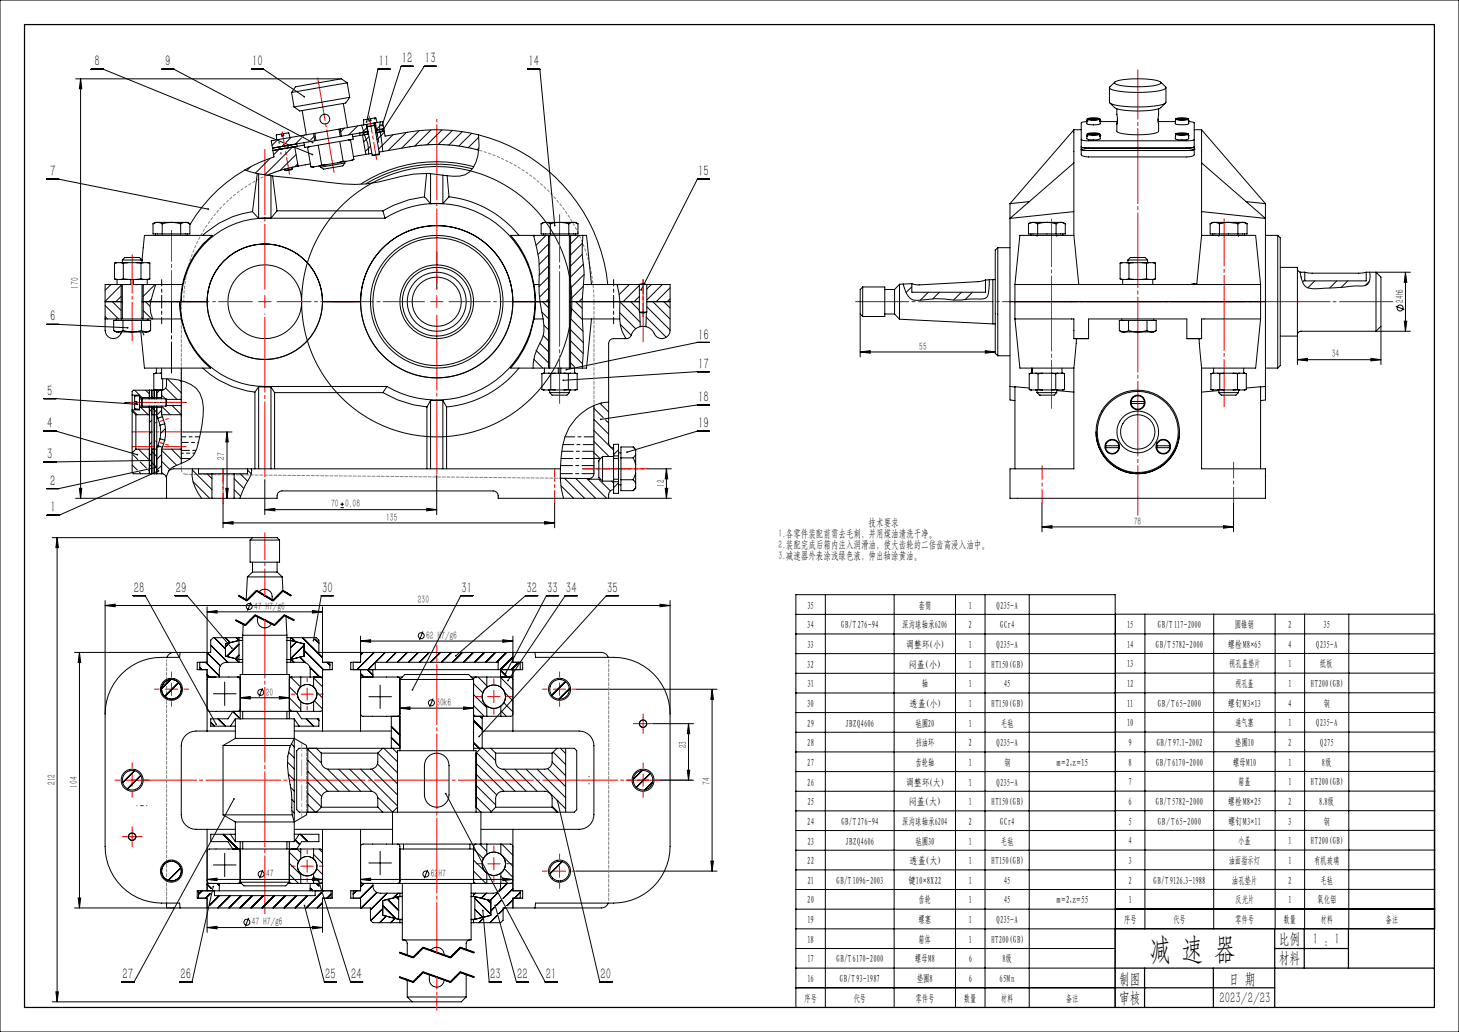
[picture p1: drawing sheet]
<svg xmlns="http://www.w3.org/2000/svg" width="594mm" height="420mm" viewBox="0 0 594 420" stroke-linecap="round" stroke-linejoin="round" font-family="sans-serif">
<defs><g id="words">
<text font-size="12.5" x="468" y="390.3">减 速 器</text>
<g font-size="6.3">
<text x="38.5" y="27">8</text>
<text x="67.3" y="27">9</text>
<text x="102.7" y="27">10</text>
<text x="154.2" y="27">11</text>
<text x="163.6" y="25.8">12</text>
<text x="173" y="25.8">13</text>
<text x="215.1" y="27">14</text>
<text x="20.4" y="71.8">7</text>
<text x="284.2" y="71.8">15</text>
<text x="20.4" y="130.8">6</text>
<text x="284.2" y="138.2">16</text>
<text x="284.2" y="150.1">17</text>
<text x="19.2" y="161">5</text>
<text x="284.2" y="163.6">18</text>
<text x="19.2" y="174.3">4</text>
<text x="284.2" y="174.3">19</text>
<text x="19.2" y="186.8">3</text>
<text x="20.4" y="197.7">2</text>
<text x="20.5" y="208.5">1</text>
<text x="520.6" y="384.1">比例</text>
<text x="534.5" y="384.1">1 : 1</text>
<text x="520.6" y="392">材料</text>
<text x="455.6" y="400.3">制图</text>
<text x="500.3" y="400.3">日 期</text>
<text x="455.6" y="408.2">审核</text>
<text x="496.5" y="408.2">2023/2/23</text>
</g>
<g font-size="6.3" fill="#0a0605">
<text x="54.5" y="241.2">28</text>
<text x="71.5" y="241.2">29</text>
<text x="131.1" y="241.2">30</text>
<text x="187.9" y="241.2">31</text>
<text x="214.3" y="241.2">32</text>
<text x="222.8" y="241.2">33</text>
<text x="230.4" y="241.2">34</text>
<text x="247.2" y="241.2">35</text>
<text x="49.9" y="398.5">27</text>
<text x="73.5" y="398.5">26</text>
<text x="132.4" y="398.5">25</text>
<text x="143" y="398.5">24</text>
<text x="199.5" y="398.5">23</text>
<text x="210.6" y="398.5">22</text>
<text x="222.3" y="398.5">21</text>
<text x="244.5" y="398.5">20</text>
</g>
<g font-size="4.4">
<text x="32" y="117.5" transform="rotate(-90 32 117.5)">170</text>
<text x="571.4" y="123.3" transform="rotate(-90 571.4 123.3)">24h6</text>
<text x="374.3" y="142.3">55</text>
<text x="542.2" y="145.5">34</text>
<text x="91.6" y="187.1" transform="rotate(-90 91.6 187.1)">27</text>
<text x="270.5" y="198" transform="rotate(-90 270.5 198)">12</text>
<text x="134.8" y="206.5">70</text>
<text x="140.5" y="206.5">0.08</text>
<text x="157.2" y="211.9">135</text>
<text x="353.6" y="213.9">技术要求</text>
<text x="461.6" y="213.6">78</text>
<text x="316.9" y="218.4">1.各零件装配前需去毛刺，并用煤油清洗干净。</text>
<text x="316.9" y="227.4">3.减速器外表涂浅绿色液，伸出轴涂黄油。</text>
<text x="316.9" y="222.9">2.装配完成后箱内注入润滑油，使大齿轮的二倍齿高浸入油中。</text>
<text x="170.1" y="245.5">230</text>
<text x="103.5" y="248.1">47 H7/g6</text>
<text x="173.5" y="260">62 H7/g6</text>
<text x="108.2" y="283.1">20</text>
<text x="177.7" y="287.3">30k6</text>
<text x="279.5" y="304.6" transform="rotate(-90 279.5 304.6)">23</text>
<text x="22.4" y="319.6" transform="rotate(-90 22.4 319.6)">212</text>
<text x="31.5" y="320.6" transform="rotate(-90 31.5 320.6)">104</text>
<text x="289.1" y="319.5" transform="rotate(-90 289.1 319.5)">74</text>
<text x="108.4" y="357">47</text>
<text x="175.4" y="357">62H7</text>
<text x="102.5" y="376.6">47 H7/g6</text>
</g>
<g font-size="4.1">
<text x="328.7" y="247.7">35</text>
<text x="374" y="247.7">套筒</text>
<text x="394.4" y="247.7">1</text>
<text x="405.6" y="247.7">Q235-A</text>
<text x="328.7" y="255.7">34</text>
<text x="342.4" y="255.7">GB/T 276-94</text>
<text x="367.3" y="255.7">深沟球轴承6206</text>
<text x="394.4" y="255.7">2</text>
<text x="407.1" y="255.7">GCr4</text>
<text x="458.9" y="255.6">15</text>
<text x="471.3" y="255.6">GB/T 117-2000</text>
<text x="502.8" y="255.6">圆锥销</text>
<text x="524.5" y="255.6">2</text>
<text x="538.8" y="255.6">35</text>
<text x="328.7" y="263.7">33</text>
<text x="368.8" y="263.7">调整环（小）</text>
<text x="394.4" y="263.7">1</text>
<text x="405.6" y="263.7">Q235-A</text>
<text x="458.9" y="263.6">14</text>
<text x="470.5" y="263.6">GB/T 5782-2000</text>
<text x="499.9" y="263.6">螺栓M8×65</text>
<text x="524.5" y="263.6">4</text>
<text x="535.7" y="263.6">Q235-A</text>
<text x="328.7" y="271.7">32</text>
<text x="370.1" y="271.7">闷盖（小）</text>
<text x="394.4" y="271.7">1</text>
<text x="403.5" y="271.7">HT150 (GB)</text>
<text x="458.9" y="271.6">13</text>
<text x="500.2" y="271.6">视孔盖垫片</text>
<text x="524.6" y="271.6">1</text>
<text x="537.4" y="271.6">纸板</text>
<text x="328.8" y="279.7">31</text>
<text x="375.3" y="279.7">轴</text>
<text x="394.4" y="279.7">1</text>
<text x="408.7" y="279.7">45</text>
<text x="458.9" y="279.6">12</text>
<text x="502.8" y="279.6">视孔盖</text>
<text x="524.6" y="279.6">1</text>
<text x="533.6" y="279.6">HT200 (GB)</text>
<text x="328.7" y="287.7">30</text>
<text x="370.1" y="287.7">透盖（小）</text>
<text x="394.4" y="287.7">1</text>
<text x="403.5" y="287.7">HT150 (GB)</text>
<text x="458.9" y="287.6">11</text>
<text x="471.3" y="287.6">GB／T 65-2000</text>
<text x="500" y="287.6">螺钉M3×13</text>
<text x="524.5" y="287.6">4</text>
<text x="538.9" y="287.6">钢</text>
<text x="328.7" y="295.7">29</text>
<text x="344.2" y="295.7">JBZQ4606</text>
<text x="372.6" y="295.7">毡圈20</text>
<text x="394.4" y="295.7">1</text>
<text x="407.5" y="295.7">毛毡</text>
<text x="458.9" y="295.6">10</text>
<text x="502.8" y="295.6">通气塞</text>
<text x="524.6" y="295.6">1</text>
<text x="535.7" y="295.6">Q235-A</text>
<text x="328.7" y="303.7">28</text>
<text x="372.7" y="303.7">挡油环</text>
<text x="394.4" y="303.7">2</text>
<text x="405.6" y="303.7">Q235-A</text>
<text x="459.5" y="303.6">9</text>
<text x="470.8" y="303.6">GB/T 97.1-2002</text>
<text x="502.8" y="303.6">垫圈10</text>
<text x="524.5" y="303.6">2</text>
<text x="537.3" y="303.6">Q275</text>
<text x="328.7" y="311.7">27</text>
<text x="372.7" y="311.7">齿轮轴</text>
<text x="394.4" y="311.7">1</text>
<text x="408.8" y="311.7">钢</text>
<text x="430" y="311.7">m=2，z=15</text>
<text x="459.5" y="311.6">8</text>
<text x="470.5" y="311.6">GB/T 6170-2000</text>
<text x="501.9" y="311.6">螺母M10</text>
<text x="524.6" y="311.6">1</text>
<text x="538.2" y="311.6">8级</text>
<text x="328.7" y="319.7">26</text>
<text x="368.8" y="319.7">调整环（大）</text>
<text x="394.4" y="319.7">1</text>
<text x="405.6" y="319.7">Q235-A</text>
<text x="459.5" y="319.6">7</text>
<text x="504.1" y="319.6">箱盖</text>
<text x="524.6" y="319.6">1</text>
<text x="533.6" y="319.6">HT200 (GB)</text>
<text x="328.7" y="327.7">25</text>
<text x="370.1" y="327.7">闷盖（大）</text>
<text x="394.4" y="327.7">1</text>
<text x="403.6" y="327.7">HT150 (GB)</text>
<text x="459.5" y="327.6">6</text>
<text x="470.5" y="327.6">GB/T 5782-2000</text>
<text x="499.9" y="327.6">螺栓M8×25</text>
<text x="524.5" y="327.6">2</text>
<text x="537.1" y="327.6">8.8级</text>
<text x="328.7" y="335.7">24</text>
<text x="342.4" y="335.7">GB/T 276-94</text>
<text x="367.3" y="335.7">深沟球轴承6204</text>
<text x="394.4" y="335.7">2</text>
<text x="407.1" y="335.7">GCr4</text>
<text x="459.5" y="335.6">5</text>
<text x="471.3" y="335.6">GB／T 65-2000</text>
<text x="500" y="335.6">螺钉M3×11</text>
<text x="524.5" y="335.6">3</text>
<text x="538.9" y="335.6">钢</text>
<text x="328.7" y="343.7">23</text>
<text x="344.2" y="343.7">JBZQ4606</text>
<text x="372.6" y="343.7">毡圈30</text>
<text x="394.4" y="343.7">1</text>
<text x="407.5" y="343.7">毛毡</text>
<text x="459.5" y="343.6">4</text>
<text x="504.1" y="343.6">小盖</text>
<text x="524.6" y="343.6">1</text>
<text x="533.6" y="343.6">HT200 (GB)</text>
<text x="328.7" y="351.7">22</text>
<text x="370.1" y="351.7">透盖（大）</text>
<text x="394.4" y="351.7">1</text>
<text x="403.6" y="351.7">HT150 (GB)</text>
<text x="459.5" y="351.6">3</text>
<text x="500.2" y="351.6">油面指示灯</text>
<text x="524.6" y="351.6">1</text>
<text x="535" y="351.6">有机玻璃</text>
<text x="328.8" y="359.7">21</text>
<text x="340.4" y="359.7">GB/T 1096-2003</text>
<text x="369.8" y="359.7">键10×8X22</text>
<text x="394.4" y="359.7">1</text>
<text x="408.7" y="359.7">45</text>
<text x="459.5" y="359.6">2</text>
<text x="469.5" y="359.6">GB/T 9126.3-1988</text>
<text x="501.5" y="359.6">油孔垫片</text>
<text x="524.5" y="359.6">2</text>
<text x="537.6" y="359.6">毛毡</text>
<text x="328.7" y="367.7">20</text>
<text x="374" y="367.7">齿轮</text>
<text x="394.4" y="367.7">1</text>
<text x="408.7" y="367.7">45</text>
<text x="429.9" y="367.7">m=2，z=55</text>
<text x="459.6" y="367.6">1</text>
<text x="502.8" y="367.6">反光片</text>
<text x="524.6" y="367.6">1</text>
<text x="536.3" y="367.6">氧化铝</text>
<text x="328.8" y="375.7">19</text>
<text x="374" y="375.7">螺塞</text>
<text x="394.4" y="375.7">1</text>
<text x="405.6" y="375.7">Q235-A</text>
<text x="457.6" y="375.6">序号</text>
<text x="477.6" y="375.6">代号</text>
<text x="502.8" y="375.6">零件号</text>
<text x="522.6" y="375.6">数量</text>
<text x="537.6" y="375.6">材料</text>
<text x="564.1" y="375.6">备注</text>
<text x="328.8" y="383.7">18</text>
<text x="374" y="383.7">箱体</text>
<text x="394.4" y="383.7">1</text>
<text x="403.5" y="383.7">HT200 (GB)</text>
<text x="328.8" y="391.7">17</text>
<text x="340.4" y="391.7">GB/T 6170-2000</text>
<text x="372.4" y="391.7">螺母M8</text>
<text x="394.4" y="391.7">6</text>
<text x="408.1" y="391.7">8级</text>
<text x="328.8" y="399.7">16</text>
<text x="341.8" y="399.7">GB/T 93-1987</text>
<text x="373.3" y="399.7">垫圈8</text>
<text x="394.4" y="399.7">6</text>
<text x="407" y="399.7">65Mn</text>
<text x="327.5" y="407.7">序号</text>
<text x="347.5" y="407.7">代号</text>
<text x="372.7" y="407.7">零件号</text>
<text x="392.5" y="407.7">数量</text>
<text x="407.5" y="407.7">材料</text>
<text x="434" y="407.7">备注</text>
</g>
</g></defs>
<g fill="none" stroke="#000" stroke-width=".41">
<path d="M0 0h594v420h-594zM30.8 32.1h108.2M32.8 32.1v170.7M32.8 32.1l.5 4h-1zM37.1 28.2h5l85.1 34.7M65.9 28.2h4.9l56.5 29.8M102.4 28.2h4.9l16.6 11.2M158.9 28.2h-5l-4.6 21.5M168.3 27h-5l-7.7 24.1M177.7 27h-5l-16.8 26M214.8 28.2h5l6 63.6M19 72.9h5l60.8 12.2"/>
<path d="M288.9 72.9h-5l-22.9 45.1M560.2 110.8h14M572.2 110.8l.5 4.1h-1zM572.2 110.8v24M19 132h5l28 1.4M288.9 139.4h-5l-53.3 11M350.2 127.8v17.5M443.2 129.8v8M483.2 129.8v8M528.2 136.8v11.6M560.2 134.8h14M562.2 132.8v15.6"/>
<path d="M568.3 124.7l3.4 1.3M571.7 130.7h1l-.5 4.1zM227.3 149.8h1M288.9 151.3h-5l-54.6 3.5M350.2 143.2l4.1-.5v1zM350.2 143.2h55M401.1 142.7l4.1 .5-4.1 .5zM528.2 146.4l4.1-.5v1zM528.2 146.4h34M558.1 145.9l4.1 .5-4.1 .5zM17.9 175.5h4.9l33.1 9.5M17.9 162.2h4.9l33.2 2.4"/>
<path d="M74.6 175.8h19.8M92.4 175.8l.5 4.1h-1zM92.4 175.8v27M288.9 175.5h-5l-28.6 8.5M288.9 164.8h-5l-39.3 5.9M32.3 198.7h1l-.5 4.1zM61.3 187.4l-43.4 .6M63.4 190.3l-39.4 8.5h-5M64.5 191.6l-40.4 18.1h-5M91.9 198.7h1l-.5 4.1zM107.8 195.4v14M177.8 193.5v15.9"/>
<path d="M263.4 190.8h9.9M270.8 198.7h1.1l-.6 4.1zM271.3 190.8l.6 4.1h-1.1zM271.3 190.8v12M21.3 218.8h81.5M23.2 218.8v188.9M23.2 218.8l.6 4.1h-1zM30.8 202.8h37M90.8 212.8l4.1-.5v1zM90.8 204.8v10M90.8 212.8h135M107.8 207.4l4.1-.5v1z"/>
<path d="M107.8 207.4h70M138.6 206.6h1.4M138.6 205.2h1.4M139.3 204.5v1.4M173.7 206.9l4.1 .5-4.1 .5zM221.7 212.3l4.1 .5-4.1 .5zM225.8 204.8v10M247.8 202.8h25.5M424.2 214.4l4.1-.5v1.1zM424.2 204.8v11.6M424.2 214.4h78M498.1 213.9l4.1 .5-4.1 .6z"/>
<path d="M502.2 204.8v11.6M42.8 246.4l4.1-.5v1zM42.8 244.4v46.1M42.8 246.4h230M84.3 249l4.1-.5v1zM84.3 247v18.5M84.3 249h47M95.9 252.6l3.9 2M96 252.2l4 2M97.1 242.6l3.3 2M97.3 242.3l3.3 2M102.2 245.1l-1.4 3.4"/>
<path d="M103.8 250.3l-4 4M103.8 250.6l7.9 4M104 250.2l7.8 4M104 250.5l-4 4M104.4 240.3l-4 4M104.4 240.6l6.7 4M104.6 240.3l6.6 4M104.6 240.5l-4 4M115 240.3l-4 4M115.1 240.6l3.3 2M115.2 240.3l3.4 2M115.3 240.5l-4 4"/>
<path d="M115.6 250.3l-4 4M115.7 250.6l1.9 1zM115.8 250.2l4 2M115.9 250.5l-4 4M117.6 251.6l2 1M118.5 242.4l-3.3-2-4 4-6.7-4-4 4-3.3-2M119.7 252.4l-3.9-2-4 4-7.9-4-4 4-3.9-2M127.2 248.5l4.1 .5-4.1 .5zM131.3 247v18.5M146.8 258.9v6.6M172.2 257l-1.4 3.4M208.8 258.9v6.6"/>
<path d="M268.7 245.9l4.1 .5-4.1 .5zM272.8 244.4v46.1M324 242h130v168h-130zM324 250h130M324 258h130M336 242v168M364 242v168M389 242v168M401 242v168M419 242v168M454.1 258h130M454.1 250h130v127.9h-130z"/>
<path d="M466.1 250v127.9M494.1 250v127.9M519.1 250v127.9M531.1 250v127.9M549.1 250v127.9M30.3 265.5h40.5M32.3 265.5l.5 4.1h-1zM32.3 265.5v104M91.5 277.6v9.5M117.8 279.5l3.3 3.3M118.4 275.6l4 4M127.7 275.9l3.6 3.6"/>
<path d="M146.8 260.9l4.1-.5v1zM146.8 260.9h62M154.8 278.8v9.5M192.8 278.2l3.8 3.8M194.7 275.5l3.5 3.6M203.9 275.8l4.9 4.9M204.7 260.4l4.1 .5-4.1 .5zM208.2 275.6l.5 .5M324 266h130M324 274h130M454.1 273.9h130M454.1 265.9h130"/>
<path d="M86.9 282.3h9.2M97.8 284l4.1-.5v1zM97.8 284h20M106.9 280.1l-1.4 3.4M113.7 283.5l4.1 .5-4.1 .5zM117.8 284l4.6 4.7M117.8 288.5l1.1 1M121.1 282.9a4 4 0 0 0 2.7 3.4 4 4 0 0 0 4.2-1.1M121.1 282.9a4 4 0 0 1 5.3-4.1 4 4 0 0 1 1.6 6.4M127.7 289.4l.1 .1M128 285.2l3.3 3.3M128.9 281.6l2.4 2.4"/>
<path d="M150.2 283.5h9.2M162.8 288.2l4.1-.5v1zM162.8 288.2h30M176.3 284.3l-1.4 3.4M188.7 287.7l4.1 .5-4.1 .5zM192.8 282.7l5.4 5.4M192.8 287.1l4.4 4.4M203.9 289.3l2.3 2.2M205.1 286l3.7 3.7M205.5 281.9l3.3 3.3M234.8 280.5h57.1M265.8 294.5h16.5"/>
<path d="M280.3 294.5l.5 4.1h-1zM280.3 294.5v23M289.9 280.5v74M289.9 280.5l.5 4.1h-1zM324 282h130M324 290h130M324 298h130M454.1 290h130M454.1 282h130M454.1 297.9h130M90.8 303.4h27.5M117 310.1l2.8 2.8"/>
<path d="M117.4 315l2.4 2.4M117.4 306.1l2.4 2.4M118.6 302.7l1.2 1.3M124.8 303.4v1.1M125.3 304.5v26M125.3 314l8.1 8M125.3 318.4l5.7 5.7M125.3 305l5.5 5.5M125.3 309.4l12.6 12.6M128.8 304.5h-7l-1 1v24l1 1h7M133.3 313l9.1 9M137.9 313l9 9"/>
<path d="M142.3 313l9.1 9.1M146.8 313l15 15M151.3 313l10.5 10.5M153.7 310.9l8.1 8.1M153.8 306.5l8 8M156.3 304.5l5.5 5.5M193.8 310.6l11.4 11.4M193.8 315.1l8.4 8.4M193.8 319.6l8 8M194 306.3l15.7 15.7M196.7 304.5l5.1 5.1M205.2 313l9 9"/>
<path d="M209.7 313l9 9M214.2 313l16.1 16.2M218.7 313l11.6 11.6M223 312.8l7.3 7.4M224.8 310.2l5.5 5.5M225.2 306.1l5.1 5.1M228.1 304.5l2.2 2.2M230.3 304.5v26M268.8 317.5h13.5M279.8 313.5h1l-.5 4zM324 306h130M324 314h130"/>
<path d="M454.1 314h130M454.1 305.9h130M90.8 331.6h28.2M118.3 320.4l1.5 1.5M118.8 329.9l1 1M118.9 325.5l.9 .9M118.9 325.5l-.3-3a54.2 54.2 0 0 1-1.4-14.7l.8-3.7 1.8-3.6v34l-.8-2.9M118.9 325.5l.1 6.1M124.8 330.5v1.1M125.3 322.9l5.5 5.5M125.3 327.4l3.1 3.1M153.7 324.4l6.1 6.1"/>
<path d="M193.8 324.1l6.2 6.2M224.8 328.1l2.4 2.4M324 322h130M324 330h130M324 338h130M454.1 329.9h130M454.1 322h130M454.1 337.9h130M84.3 357.9l4.1-.5v1zM84.3 357.9h47M86.9 352h9.2M91.5 347.3v9.5"/>
<path d="M107 354l-1.3 3.5M117.8 346.9l3.8 3.7M117.8 351.3l4.6 4.7M117.8 355.8l3.7 3.7M121 345.5l1.4 1.5M127.2 357.4l4.1 .5-4.1 .5zM127.7 347.7l3.6 3.7M127.7 356.7l2.8 2.8M128.9 353.5l2.4 2.4M129.9 345.5l1.4 1.4M146.8 357.9l4.1-.5v1zM146.8 357.9h62"/>
<path d="M150.2 351.2h9.2M154.8 346.5v9.5M174.1 354l-1.4 3.5M192.8 345.5l4 4M192.8 350l5.4 5.4M192.8 354.5l5 5M195.3 343.5l2.9 2.9M203.9 347.6l4.9 4.9M203.9 356.6l2.9 2.9M203.9 347.7a4.8 4.8 0 0 1 1.2 6.4 4.8 4.8 0 0 1-6.3 1.6 4.8 4.8 0 0 1-2.1-6.2M203.9 347.7a4.8 4.8 0 0 0-7.2 1.8M204.3 343.5l4.5 4.6"/>
<path d="M204.7 357.4l4.1 .5-4.1 .5zM205.4 353.6l3.4 3.4M234.8 354.5h57.1M289.4 350.4h1l-.5 4.1zM324 346h130M324 354h130M454.1 354h130M454.1 346h130M30.3 369.5h40.5M31.8 365.5h1l-.5 4zM84.3 377.5l4.1-.5v1zM84.3 369.5v10"/>
<path d="M84.3 377.5h47M101.2 373.6l-1.4 3.5M127.2 377l4.1 .5-4.1 .5zM131.3 369.5v10M324 362h130M324 370h130M324 378h130M454.1 369.9h130M454.1 362h130M162.6 397.8l5.6 2M162.6 387.8l5.6 2M162.7 397.5l5.6 2"/>
<path d="M162.7 387.5l5.6 2M172.1 395.5l-4 4M172.1 385.5l-4 4M172.2 395.8l11.2 4M172.2 385.8l11.2 4M172.3 395.5l11.2 4M172.3 385.5l11.2 4M172.4 395.8l-4 4M172.4 385.8l-4 4M187.3 395.5l-4 4M187.3 385.5l-4 4M187.4 395.8l5.5 2"/>
<path d="M187.4 385.8l5.5 2M187.5 395.5l5.6 2M187.5 385.5l5.6 2M187.5 395.8l-4 4M187.5 385.8l-4 4M193 397.7l-5.6-2-4 4-11.2-4-4 4-5.6-2M193 387.7l-5.6-2-4 4-11.2-4-4 4-5.6-2M324 386h130M324 394h130M21.3 407.7h146.5M22.8 403.7h1l-.6 4zM324 402h130"/>
<circle cx="107.8" cy="122.8" r="15"/>
<circle cx="177.8" cy="122.8" r="55"/>
<circle cx="570" cy="125.3" r="1.21"/>
<circle cx="101.4" cy="246.8" r="1.21"/>
<circle cx="171.5" cy="258.7" r="1.22"/>
<circle cx="106.2" cy="281.8" r="1.21"/>
<circle cx="175.6" cy="286" r="1.21"/>
<circle cx="201.1" cy="283.5" r="4.8"/>
<circle cx="106.3" cy="355.7" r="1.22"/>
<circle cx="125.1" cy="352.5" r="4"/>
<circle cx="173.4" cy="355.7" r="1.21"/>
<circle cx="100.5" cy="375.3" r="1.21"/>
</g>
<path d="M121.3 67.6a56 56 0 0 0-46.5 55.2" fill="none" stroke="#808080" stroke-width=".41" stroke-dasharray="1.3 .6" stroke-dashoffset=".5" stroke-linecap="butt"/>
<path d="M241.8 122.8a64 64 0 0 0-74.9-63.1" fill="none" stroke="#808080" stroke-width=".41" stroke-dasharray="1.3 .6" stroke-dashoffset=".1" stroke-linecap="butt"/>
<path d="M73.8 191l.5 1.4 1.5 .6" fill="none" stroke="#808080" stroke-width=".41" stroke-dasharray="1.3 .6" stroke-linecap="butt"/>
<g fill="none" stroke="#000" stroke-width=".41" stroke-dasharray="6.3 1.3 1.3 1.3 5.1">
<path d="M99.9 254.4l-3.9-2M100.5 244.4l-3.3-2M103.9 250.4l-4 4M104.5 240.4l-4 4M111.2 244.4l-6.7-4M111.8 254.4l-7.9-4M115.2 240.4l-4 4M115.8 250.4l-4 4M118.5 242.4l-3.3-2M119.7 252.4l-3.9-2M168.2 399.7l-5.6-2M168.2 389.7l-5.6-2"/>
<path d="M172.2 395.7l-4 4M172.2 385.7l-4 4M187.4 395.7l-4 4M187.4 385.7l-4 4M193 397.7l-5.6-2M193 387.7l-5.6-2"/>
</g>
<path d="M183.4 399.7l-11.2-4M183.4 389.7l-11.2-4" fill="none" stroke="#000" stroke-width=".41" stroke-dasharray="6.3 1.3 1.3 1.3 5.1" stroke-dashoffset="4.9"/>
<path d="M153.8 55.9l-.5-3M90.8 192.8v-2M249.8 190.8h2M251.8 190.8h3" fill="none" stroke="#000" stroke-width=".41" stroke-dasharray="30.5 1.3 1.3 1.3"/>
<path d="M152.5 48l.8 4.9M114.4 62.7l-.8-4.9" fill="none" stroke="#000" stroke-width=".41" stroke-dasharray="30.5 1.3 1.3 1.3" stroke-dashoffset="29.9"/>
<path d="M177.8 102.4v15.2" fill="none" stroke="#000" stroke-width=".41" stroke-dasharray="30.5 1.3 1.3 1.3" stroke-dashoffset="24.8"/>
<path d="M65.8 113.8v9M249.8 113.8v9M65.8 131.8v-9M249.8 131.8v-9" fill="none" stroke="#000" stroke-width=".41" stroke-dasharray="30.5 1.3 1.3 1.3" stroke-dashoffset="27.9"/>
<path d="M153 50.9l1.2 7M255.3 190.8h7" fill="none" stroke="#000" stroke-width=".41" stroke-dasharray="30.5 1.3 1.3 1.3" stroke-dashoffset="28.9"/>
<path d="M75.8 163.8h-25.1" fill="none" stroke="#000" stroke-width=".41" stroke-dasharray="30.5 1.3 1.3 1.3" stroke-dashoffset="19.8"/>
<path d="M261.8 129.1v-15.3" fill="none" stroke="#000" stroke-width=".41" stroke-dasharray="30.5 1.3 1.3 1.3" stroke-dashoffset="24.7"/>
<path d="M69.8 122.8v29" fill="none" stroke="#000" stroke-width=".41" stroke-dasharray="30.5 1.3 1.3 1.3" stroke-dashoffset="17.9"/>
<path d="M90.8 204.8v-12" fill="none" stroke="#000" stroke-width=".41" stroke-dasharray="30.5 1.3 1.3 1.3" stroke-dashoffset="26.4"/>
<path d="M237.1 190.8h12.7" fill="none" stroke="#000" stroke-width=".41" stroke-dasharray="30.5 1.3 1.3 1.3" stroke-dashoffset="26"/>
<path d="M424.2 204.8v-15.2" fill="none" stroke="#f00" stroke-width=".41" stroke-dasharray="30.5 1.3 1.3 1.3" stroke-dashoffset="24.8"/>
<path d="M502.2 204.8v-16.7" fill="none" stroke="#f00" stroke-width=".41" stroke-dasharray="30.5 1.3 1.3 1.3" stroke-dashoffset="24"/>
<path d="M428.1 166.1v-77" fill="none" stroke="#f00" stroke-width=".41" stroke-dasharray="30.5 1.3 1.3 1.3" stroke-dashoffset="11"/>
<path d="M498.4 165.6v-76.5" fill="none" stroke="#f00" stroke-width=".41" stroke-dasharray="30.5 1.3 1.3 1.3" stroke-dashoffset="11.3"/>
<path d="M463.2 209.7v-181.4" fill="none" stroke="#f00" stroke-width=".41" stroke-dasharray="30.5 1.3 1.3 1.3" stroke-dashoffset="10.3"/>
<path d="M348.2 122.8h218.8" fill="none" stroke="#f00" stroke-width=".41" stroke-dasharray="30.5 1.3 1.3 1.3" stroke-dashoffset="8.7"/>
<g fill="none" stroke="#f00" stroke-width=".41" stroke-dasharray="30.5 1.3 1.3 1.3">
<path d="M69.8 275.5v-2M125.1 277.5v-1.5M201.1 278.5v-2.2M227.8 275.5v-2M64.8 280.5h-2M69.8 285.5v2M74.8 280.5h2M120.1 282.5h-1.5M125.1 287.5v1.5M130.1 282.5h1.4M196.1 283.5h-2.3M201.1 288.5v2.3"/>
<path d="M206.1 283.5h2.2M222.8 280.5h-2M227.8 285.5v2M232.8 280.5h2M259.3 294.5h-1.5M261.8 292v-1.5M261.8 297v1.5M264.3 294.5h1.5M48.8 317.5h-2M53.8 312.5v-2M58.8 317.5h2M256.8 317.5h-2"/>
<path d="M261.8 312.5v-2M266.8 317.5h2M53.8 322.5v2M53.8 338v-1.5M261.8 322.5v2M51.3 340.5h-1.5M53.8 343v1.5M56.3 340.5h1.5M120.1 352.5h-1.5M125.1 347.5v-1.5M125.1 357.5v1.5M130.1 352.5h1.4"/>
<path d="M196.1 351.5h-2.3M201.1 346.5v-2.2M201.1 356.5v2.3M206.1 351.5h2.2M222.8 354.5h-2M227.8 349.5v-2M227.8 359.5v2M232.8 354.5h2"/>
</g>
<path d="M90.8 204.8v-14M225.8 204.8v-14" fill="none" stroke="#f00" stroke-width=".41" stroke-dasharray="30.5 1.3 1.3 1.3" stroke-dashoffset="25.4"/>
<path d="M237.5 190.8h25.9" fill="none" stroke="#f00" stroke-width=".41" stroke-dasharray="30.5 1.3 1.3 1.3" stroke-dashoffset="19.4"/>
<path d="M53.5 175.8h21.2" fill="none" stroke="#f00" stroke-width=".41" stroke-dasharray="30.5 1.3 1.3 1.3" stroke-dashoffset="21.8"/>
<path d="M53.2 163.8h22" fill="none" stroke="#f00" stroke-width=".41" stroke-dasharray="30.5 1.3 1.3 1.3" stroke-dashoffset="21.4"/>
<path d="M53.8 138.6v-34.9" fill="none" stroke="#f00" stroke-width=".41" stroke-dasharray="30.5 1.3 1.3 1.3" stroke-dashoffset="14.9"/>
<path d="M227.8 164.2v-76.9" fill="none" stroke="#f00" stroke-width=".41" stroke-dasharray="30.5 1.3 1.3 1.3" stroke-dashoffset="11.1"/>
<path d="M69.8 122.8v-29" fill="none" stroke="#f00" stroke-width=".41" stroke-dasharray="30.5 1.3 1.3 1.3" stroke-dashoffset="17.9"/>
<path d="M136 70.2l-6.6-38.5" fill="none" stroke="#f00" stroke-width=".41" stroke-dasharray="30.5 1.3 1.3 1.3" stroke-dashoffset="12.9"/>
<path d="M261.8 139.1v-25.3" fill="none" stroke="#f00" stroke-width=".41" stroke-dasharray="30.5 1.3 1.3 1.3" stroke-dashoffset="19.7"/>
<path d="M153.4 64.9l-3.1-17.7" fill="none" stroke="#f00" stroke-width=".41" stroke-dasharray="30.5 1.3 1.3 1.3" stroke-dashoffset="23.4"/>
<path d="M117.9 71l-3-17.4" fill="none" stroke="#f00" stroke-width=".41" stroke-dasharray="30.5 1.3 1.3 1.3" stroke-dashoffset="23.6"/>
<path d="M53.6 181.8h22.2" fill="none" stroke="#f00" stroke-width=".41" stroke-dasharray="30.5 1.3 1.3 1.3" stroke-dashoffset="21.3"/>
<path d="M62.8 179.4l5.7 1.8M68.5 170.4l-5.7 1.8" fill="none" stroke="#f00" stroke-width=".41" stroke-dasharray="30.5 1.3 1.3 1.3" stroke-dashoffset="29.4"/>
<path d="M177.8 117.8v-69.3" fill="none" stroke="#f00" stroke-width=".41" stroke-dasharray="30.5 1.3 1.3 1.3" stroke-dashoffset="-2.2"/>
<path d="M172.8 122.8h-37.5M182.8 122.8h37.5" fill="none" stroke="#f00" stroke-width=".41" stroke-dasharray="30.5 1.3 1.3 1.3" stroke-dashoffset="13.6"/>
<path d="M177.8 127.8v65.7" fill="none" stroke="#f00" stroke-width=".41" stroke-dasharray="30.5 1.3 1.3 1.3" stroke-dashoffset="-.5"/>
<path d="M107.8 117.8v-56.9" fill="none" stroke="#f00" stroke-width=".41" stroke-dasharray="30.5 1.3 1.3 1.3" stroke-dashoffset="3.9"/>
<path d="M102.8 122.8h-31.5M112.8 122.8h31.5" fill="none" stroke="#f00" stroke-width=".41" stroke-dasharray="30.5 1.3 1.3 1.3" stroke-dashoffset="16.6"/>
<path d="M107.8 127.8v67.5" fill="none" stroke="#f00" stroke-width=".41" stroke-dasharray="30.5 1.3 1.3 1.3" stroke-dashoffset="-1.4"/>
<path d="M281.7 317.5h-228.2" fill="none" stroke="#f00" stroke-width=".41" stroke-dasharray="30.5 1.3 1.3 1.3" stroke-dashoffset="4"/>
<path d="M59.8 327.9h-4.1" fill="none" stroke="#f00" stroke-width=".41" stroke-dasharray="30.5 1.3 1.3 1.3" stroke-dashoffset="30.3"/>
<path d="M107.8 371.8v-119.4" fill="none" stroke="#f00" stroke-width=".41" stroke-dasharray="30.5 1.3 1.3 1.3" stroke-dashoffset="7"/>
<path d="M107.8 242.4v-25.6" fill="none" stroke="#f00" stroke-width=".41" stroke-dasharray="30.5 1.3 1.3 1.3" stroke-dashoffset="19.6"/>
<g fill="none" stroke="#f00" stroke-width=".41">
<path d="M105.3 122.8h5M107.8 120.3v5M175.3 122.8h5M177.8 120.3v5M69.8 278v5M227.8 278v5M67.3 280.5h5M122.6 282.5h5M125.1 280v5M198.5 283.5h5.1M201 281v5M225.3 280.5h5"/>
<path d="M259.3 294.5h5M261.8 292v5M51.3 317.5h5M53.8 315v5M259.3 317.5h5M261.8 315v5M53.8 338v5M51.3 340.5h5M122.6 352.5h5M125.1 350v5M198.5 351.5h5.1M201 349v5"/>
<path d="M225.3 354.5h5M227.8 352v5"/>
</g>
<g fill="none" stroke="#0a0605" stroke-width=".41">
<path d="M54.2 242.4h4.9l28.9 52.4M71.2 242.4h5l18.2 21.4M135.8 242.4h-5l-3.2 18.3M192.6 242.4h-5l-19.7 38.4M218.9 242.4h-4.9l-28.4 24.5M227.4 242.4h-4.9l-16.7 31.7M235.1 242.4h-5l-23.3 34.6M251.8 242.4h-4.9l-51.8 57.3M95.3 325.1l-40.7 74.5h-5M181.5 323l40.5 76.6h4.9M226.9 325.8l17.3 73.8h5M129.6 358.3l13.1 41.3h5"/>
<path d="M86.8 360.8l-8.6 38.8h-5M124 368.5l8 31.1h5M196.6 370.5l2.6 29.1h5M201.6 368.5l8.7 31.1h4.9"/>
</g>
<path d="M228.1 192.8h13.7" fill="none" stroke="#000" stroke-width=".41" stroke-dasharray="6.3 1.3 1.3 1.3" stroke-dashoffset="1.4"/>
<path d="M228.2 189.5h13.6" fill="none" stroke="#000" stroke-width=".41" stroke-dasharray="6.3 1.3 1.3 1.3" stroke-dashoffset="1.5"/>
<path d="M228.4 186.6h13.4" fill="none" stroke="#000" stroke-width=".41" stroke-dasharray="6.3 1.3 1.3 1.3" stroke-dashoffset="1.6"/>
<path d="M230 177.8h11.8" fill="none" stroke="#000" stroke-width=".41" stroke-dasharray="6.3 1.3 1.3 1.3" stroke-dashoffset="2.4"/>
<path d="M229.2 180.9h12.6" fill="none" stroke="#000" stroke-width=".41" stroke-dasharray="6.3 1.3 1.3 1.3" stroke-dashoffset="1.9"/>
<path d="M228.7 183.7h13.1" fill="none" stroke="#000" stroke-width=".41" stroke-dasharray="6.3 1.3 1.3 1.3" stroke-dashoffset="1.7"/>
<path d="M81.3 177.8h-7.5" fill="none" stroke="#000" stroke-width=".41" stroke-dasharray="6.3 1.3 1.3 1.3" stroke-dashoffset="4.5"/>
<path d="M73.8 180.1h7" fill="none" stroke="#000" stroke-width=".41" stroke-dasharray="6.3 1.3 1.3 1.3" stroke-dashoffset="3.5"/>
<path d="M73.8 184.4h5.5" fill="none" stroke="#000" stroke-width=".41" stroke-dasharray="6.3 1.3 1.3 1.3" stroke-dashoffset="5.5"/>
<path d="M73.8 183.3h6.1" fill="none" stroke="#000" stroke-width=".41" stroke-dasharray="6.3 1.3 1.3 1.3" stroke-dashoffset="3"/>
<path d="M73.8 186.6h3.8" fill="none" stroke="#000" stroke-width=".41" stroke-dasharray="6.3 1.3 1.3 1.3"/>
<path d="M10 10h574v400h-574zM519 378v32M531 378v16M549 378v16M584 378h-130v32M454 394h130M466 394v16M494 394v16M519 386h30M454 402h65" fill="none" stroke="#000" stroke-width=".5"/>
<path d="M73.8 122.8v68.2M241.8 192.8v-70" fill="none" stroke="#808080" stroke-width=".41" stroke-dasharray="1.3 .6" stroke-dashoffset="-.1"/>
<path d="M79.8 193.1l156 1.6" fill="none" stroke="#808080" stroke-width=".41" stroke-dasharray="1.3 .6" stroke-dashoffset=".7"/>
<path d="M79.8 193.1l-4-.1" fill="none" stroke="#808080" stroke-width=".41" stroke-dasharray="1.3 .6" stroke-dashoffset=".5"/>
<path d="M177.8 397.7v13.5" fill="none" stroke="#f00" stroke-width=".41" stroke-dasharray="30.5 1.3 1.3 1.3" stroke-dashoffset="25.6"/>
<path d="M177.8 274.5v-12" fill="none" stroke="#f00" stroke-width=".41" stroke-dasharray="30.5 1.3 1.3 1.3" stroke-dashoffset="26.4"/>
<path d="M177.8 274.5v113.2" fill="none" stroke="#f00" stroke-width=".41" stroke-dasharray="30.5 1.3 1.3 1.3" stroke-dashoffset="10.1"/>
<path d="M67.8 369.5v-101" fill="none" stroke="#808080" stroke-width=".41" stroke-dasharray="1.3 .6" stroke-dashoffset=".6"/>
<path d="M247.8 366.5v-98" fill="none" stroke="#808080" stroke-width=".41" stroke-dasharray="1.3 .6" stroke-dashoffset=".2"/>
<path d="M124.8 304.5v26" fill="none" stroke="#808080" stroke-width=".41" stroke-dasharray="1.3 .6"/>
<path d="M122.8 302.2v30.6" fill="none" stroke="#53a9ff" stroke-width=".41" stroke-dasharray="6.3 1.3 1.3 1.3" stroke-dashoffset="3.1"/>
<path d="M64.3 191.4a.33 .33 0 0 0 .2 .6 .33 .33 0 0 0 .3-.5zM63.1 190a.33 .33 0 0 0 .1 .6 .33 .33 0 0 0 .5-.4zM61.1 187.2a.34 .34 0 0 0 .1 .5 .34 .34 0 0 0 .4-.3zM55.7 184.8l-.1 .4 .6 .1-.3-.3 .3 .2v-.3zM55.7 164.3v.4l.5 .2 .1-.3h-.3h.3v-.3zM51.7 133.2l.1 .4h.4l.1-.2h-.3h.3l-.1-.3zM84.6 84.8a.35 .35 0 0 0-.1 .6 .35 .35 0 0 0 .6-.2zM126.9 62.7v.4h.6l-.3-.2 .3 .1-.1-.4zM127.1 57.7l-.1 .5h.5l-.2-.2 .3 .2v-.4zM123.7 39.1l-.1 .4 .4 .2-.1-.3 .2 .2v-.5zM149 49.4l.2 .6a.34 .34 0 0 0 .4-.5 .34 .34 0 0 0-.6-.1zM155.4 50.9l-.2 .3 .3 .3 .1-.4-.1 .4a.34 .34 0 0 0 .4-.4 .34 .34 0 0 0-.5-.2zM155.6 52.8v.5l.3-.3-.2 .3a.34 .34 0 0 0 .4-.1 .34 .34 0 0 0 0-.5 .34 .34 0 0 0-.5 .1zM225.6 91.5v.5l.3 .1-.1-.3 .2 .3 .1-.5zM260.7 117.8l.1 .4 .2-.2-.1 .3a.33 .33 0 0 0 .4-.2 .33 .33 0 0 0-.1-.4 .33 .33 0 0 0-.5 .1zM230.3 150.3v.2l.3-.1-.3 .1a.34 .34 0 0 0 .5 .2 .34 .34 0 0 0 0-.5 .34 .34 0 0 0-.5 .1zM229.1 154.6l-.1 .2h.3h-.3a.34 .34 0 0 0 .5 .3 .34 .34 0 0 0 .1-.5 .34 .34 0 0 0-.5 0zM244.4 170.4l-.1 .3h.3h-.3a.34 .34 0 0 0 .4 .3 .34 .34 0 0 0 .2-.5 .34 .34 0 0 0-.5-.1zM255 183.8v.3l.3-.1-.3 .1a.34 .34 0 0 0 .4 .2 .34 .34 0 0 0 .1-.5 .34 .34 0 0 0-.5 0z" fill="#000"/>
<path d="M226.7 325.7a.34 .34 0 0 0 .1 .5 .34 .34 0 0 0 .5-.3 .34 .34 0 0 0-.4-.4v.3v-.3zM181.3 322.7a.33 .33 0 0 0 0 .6 .33 .33 0 0 0 .5-.3 .33 .33 0 0 0-.5-.3l.2 .3zM201.3 368.2a.34 .34 0 0 0 .1 .6 .34 .34 0 0 0 .5-.3 .34 .34 0 0 0-.4-.4l.1 .4zM196.4 370.3a.34 .34 0 0 0-.1 .5 .34 .34 0 0 0 .6-.1 .34 .34 0 0 0-.4-.5l.1 .3zM129.5 358a.34 .34 0 0 0 0 .6 .34 .34 0 0 0 .5-.3 .34 .34 0 0 0-.5-.4l.1 .4zM123.7 368.4a.34 .34 0 0 0 .2 .5 .34 .34 0 0 0 .4-.3 .34 .34 0 0 0-.4-.4l.1 .3-.1-.3zM86.6 360.5a.34 .34 0 0 0 0 .5 .34 .34 0 0 0 .5 0 .34 .34 0 0 0-.2-.5l-.1 .3 .1-.3zM95 324.9a.34 .34 0 0 0 .1 .5 .34 .34 0 0 0 .5-.1 .34 .34 0 0 0-.2-.5l-.1 .3 .1-.3zM87.8 294.5l-.1 .5 .5 .1-.2-.3 .3 .2v-.4zM94.2 263.5l-.1 .5 .6 .1-.3-.3 .3 .3v-.5zM127.3 260.5l.2 .6a.34 .34 0 0 0 .4-.5 .34 .34 0 0 0-.6-.1zM167.6 280.5l.2 .6 .1-.3-.1 .3a.34 .34 0 0 0 .4-.2 .34 .34 0 0 0-.1-.4 .34 .34 0 0 0-.5 0zM185.4 266.6l-.1 .5 .3-.2-.3 .2a.35 .35 0 0 0 .5 .1 .35 .35 0 0 0 .1-.5 .35 .35 0 0 0-.5-.1zM205.6 273.8v.5l.2-.2-.1 .2a.34 .34 0 0 0 .4-.1 .34 .34 0 0 0-.1-.4 .34 .34 0 0 0-.4 0zM194.8 299.5v.5l.3-.3-.3 .3a.34 .34 0 0 0 .5 0 .34 .34 0 0 0 0-.4 .34 .34 0 0 0-.5-.1zM206.6 276.7v.6a.35 .35 0 0 0 .6-.3 .35 .35 0 0 0-.6-.3z" fill="#0a0605"/>
<g fill="#000">
<path d="M571.7 130.7h1l-.5 4.1zM572.2 110.8l.5 4.1h-1z"/>
<path d="M401.1 142.7l4.1 .5-4.1 .5zM350.2 143.2l4.1-.5v1zM558.1 145.9l4.1 .5-4.1 .5zM528.2 146.4l4.1-.5v1z"/>
<path d="M92.4 175.8l.5 4.1h-1zM91.9 198.7h1l-.5 4.1z"/>
<path d="M271.3 190.8l.6 4.1h-1.1zM270.8 198.7h1.1l-.6 4.1z"/>
<path d="M23.2 218.8l.6 4.1h-1zM22.8 403.7h1l-.6 4z"/>
<path d="M32.3 198.7h1l-.5 4.1zM32.8 32.1l.5 4h-1z"/>
<path d="M107.8 207.4l4.1-.5v1zM173.7 206.9l4.1 .5-4.1 .5zM90.8 212.8l4.1-.5v1zM221.7 212.3l4.1 .5-4.1 .5zM424.2 214.4l4.1-.5v1.1zM498.1 213.9l4.1 .5-4.1 .6z"/>
<path d="M97.8 284l4.1-.5v1zM113.7 283.5l4.1 .5-4.1 .5z"/>
<path d="M289.9 280.5l.5 4.1h-1zM289.4 350.4h1l-.5 4.1z"/>
<path d="M279.8 313.5h1l-.5 4zM280.3 294.5l.5 4.1h-1zM31.8 365.5h1l-.5 4zM32.3 265.5l.5 4.1h-1z"/>
<path d="M84.3 357.9l4.1-.5v1zM127.2 357.4l4.1 .5-4.1 .5zM84.3 377.5l4.1-.5v1zM127.2 377l4.1 .5-4.1 .5zM146.8 357.9l4.1-.5v1zM204.7 357.4l4.1 .5-4.1 .5zM84.3 249l4.1-.5v1zM127.2 248.5l4.1 .5-4.1 .5zM162.8 288.2l4.1-.5v1zM188.7 287.7l4.1 .5-4.1 .5zM146.8 260.9l4.1-.5v1zM204.7 260.4l4.1 .5-4.1 .5zM42.8 246.4l4.1-.5v1zM268.7 245.9l4.1 .5-4.1 .5z"/>
</g>
<g fill="none" stroke="#000" stroke-width=".41">
<path d="M118.7 37.6l1 5.9M141.4 33.7l-22.7 3.9M141.4 33.7l-2.5-1.6-13.9 2.4-4.7 .8-1.6 2.3M141.4 33.7l1 5.9M142.4 39.6l-1.6 2.3-17.5 3.1-1.3 .2-2.3-1.7M142.4 39.6l-22.7 3.9M451.7 35.6v6a6.3 6.3 0 0 0 4.8 1.6 45 45 0 0 0 17.6-1l.6-.6v-6M453.8 33.4l-2.1 2.2M453.8 33.4a33.4 33.4 0 0 1 16.7-.8l2.1 .8v.6a33.4 33.4 0 0 1-16.7 .7l-1.6-.5-.6-.5zM472.6 33.4l2.1 2.2a5.7 5.7 0 0 1-4.7 1.6 46.3 46.3 0 0 1-17.7-.9l-.6-.7M112.5 57.5l-1.8 1.7M113.1 59.9l.8 .9"/>
<path d="M115.6 58.8l-.8 .8M116.9 59.3l.9 .8M118.1 56l-.6-1.9-1.3 .2-.8 .1 .1 .9-.5 .1h-.2l-.2-.8-2.1 .3 .1 2M118.5 55.9l-2.1 2.1M120.7 58.6h.1M120.8 58.6l.2 1M120.8 58.6l-9.9 1.7M121 59.6l-9.9 1.7M122.7 56.2l-2.5 2.4M123 45l1.7 9.8M123.8 58l-12.9 2.3M123.9 59l-2.9 .6"/>
<path d="M123.9 55l-.4 .4M124.7 54.8l-14.3 2.5 .5 3M125.7 57.7h.1M126 59.7l-.8 .4 1.4 7.8M127.7 54.3l.5 3M127.9 55.5l-1.5 1.5M128.2 54.2l.5 3M129.6 59.3l1.4 7.8M138 52.5l.5 3M138.4 57.8l1.3 7.8M138.5 52.5l.5 2.9M139.8 42.1l1.7 9.8"/>
<path d="M140.2 52.2l-1.5 1.5M141.5 51.9l-16.8 2.9M141.8 57l.9 .1 1.4 7.8M143.4 54.7l-19.6 3.3M143.4 54.7l.4 1.9-19.7 3.4-.3-2M145.6 51.2l-3.6 3.7M146.6 55.1l-3 .6M147.2 51l.9 2.9M147.2 51l-5.7 .9M147.5 54l.9 .8M147.6 54.9l1.3 7.9M148.1 53.9l.3 .9"/>
<path d="M148.1 53.9l-1.7 .2 .2 1M148.1 53.9l-4.7 .8M148.1 50.8l-.9 .2M148.4 54.8a15.8 15.8 0 0 1 1.7 7.8M148.4 54.8l-1.8 .3M148.4 54.8h.1M149.1 50.6l.5 3M149.3 50.6l.2 .9M149.3 52l-1.9 2M149.5 51.6l2 11.6M149.5 51.5v.1M149.6 53.6l.2 1-1.4 .2"/>
<path d="M149.6 53.6l-1.5 .3M149.9 53.5l-.3 .1M150 54.5l-1.6 .3M150.2 55.6l-2.1 2.2M150.9 48.3l2.1-.3 .5 1.9M150.9 48.4l.1 .7-.7 .2-.2-.9-2.1 .4 .1 2M150.9 48.3h.1M150.9 59.5l-2.2 2.1M152.4 50.1v.9M152.4 51l-2.9 .5M152.4 51l.1 .1M152.5 51.1l-3 .5"/>
<path d="M152.5 51.1l2 11.5M152.5 50l.7 4 1.6-.3M153.5 49.9l-5.4 .9M154.6 52.7l.2 1M154.6 52.7l-1.8 .3M154.8 53.7l1 7.9M154.8 49.7l-.2 3M154.8 49.7l1-.2 .5 2.9M154.8 53.7l-1.8 .3M154.8 49.7l-1.3 .2M155.2 50.6l-2.2 2.2M155.2 52.6l.9 .9"/>
<path d="M156.3 52.4l.1 1M156.3 52.4l-1.7 .3M156.4 53.4l.4 2a84.4 84.4 0 0 1 30.8-1.9l7.2 1.4M156.4 53.4l-1.6 .3M156.5 53.8l-3 3.1M160 54.8l-5.9 5.9M165.4 53.9l-7.4 7.4M170.6 53.2l-7.1 7.1M175.5 52.8l-6.6 6.6M180 52.8l-6.2 6.1M184.2 53.1l-5.7 5.7M188.2 53.6l-5.4 5.4"/>
<path d="M192 54.2l-5.2 5.2M194.8 54.9a17.9 17.9 0 0 1-3.7 15.1 11.3 11.3 0 0 1-9.1 1.5M194.8 54.9a70.1 70.1 0 0 1 52.6 60.9M194.9 55.8l-4.3 4.3M437.2 52.8v13.5M437.2 52.8h.1M437.2 52.8h3M437.2 52.8l-26 30.1M440.2 59.7l2.4 .6h41.2l1.9-.2 .5-.4M440.2 56.8l2.4 .5h41.2l2.4-.5M442.5 49.5l-2.3 .5v13l.5 .4 2.5 .5 40.6-.1a2.56 2.56 0 0 0 2.4-.8v-13l-2.3-.5M442.6 49.2l-.1 1.1a7.9 7.9 0 0 0 5.5 0l-.1-1.1"/>
<path d="M442.6 55.3l-.1 1.2a8.5 8.5 0 0 0 5.5 0l-.1-1.2M442.6 49.1h.1M442.6 55.3v.1M442.6 55.3h.1M442.7 48.5l-.1 .6M442.7 48.5a9.4 9.4 0 0 0 5.1 0M442.7 54.7l-.1 .7M442.7 54.7a9.4 9.4 0 0 0 5.1 0M442.8 48.3l-.2 .8M442.8 48.4l-.1 .1M442.8 48.4a8.7 8.7 0 0 0 4.9 0M442.8 48.3a7.9 7.9 0 0 1 4.9 0"/>
<path d="M442.8 54.4l-.2 .9M442.8 54.6l-.1 .1M442.8 54.6a8.7 8.7 0 0 0 4.9 0M442.8 54.4a8.7 8.7 0 0 1 4.9 0M442.8 48.4h4.9M442.8 48.3h4.9M442.8 54.6h4.9M442.8 54.4h4.9M447.7 48.3l.1 .8M447.7 48.4l.1 .1M447.7 54.4l.1 .9M447.7 54.6l.1 .1"/>
<path d="M447.8 48.5v.6M447.8 54.7v.7M447.8 49.1h.1M447.8 55.3v.1M447.8 55.3h.1M447.9 49.5h6.9M451.9 41.9a7.6 7.6 0 0 0 6.6 3.1 33.5 33.5 0 0 0 14.1-1.2l2-1.9M454.7 50.4l.2 3.3a30.2 30.2 0 0 0 16.7 0l.1-3.3M454.7 44.3v2.2M454.7 46.5l.2 1.6-.2 2.4 .2-1.9M471.6 49.5h6.9M471.7 44.3l-.2 4 .2 2.2-.2-2.1"/>
<path d="M478.6 49.2l-.1 1.1a8.3 8.3 0 0 0 5.5 0l-.1-1.1M478.6 55.3l-.1 1.2a8.5 8.5 0 0 0 5.5 0l-.1-1.2M478.6 55.3v.1M478.6 49.1h.1M478.6 55.3h.1M478.6 48.5v.6M478.6 48.5a9.4 9.4 0 0 0 5.2 0M478.6 54.7v.7M478.6 54.7a9.4 9.4 0 0 0 5.2 0M478.8 48.3l-.2 .8M478.8 48.4l-.2 .1M478.8 48.4a8.7 8.7 0 0 0 4.9 0"/>
<path d="M478.8 48.3a7.9 7.9 0 0 1 4.9 0M478.8 54.4l-.2 .9M478.8 54.6l-.2 .1M478.8 54.6a8.7 8.7 0 0 0 4.9 0M478.8 54.4a8.7 8.7 0 0 1 4.9 0M478.8 48.4h4.9M478.8 48.3h4.9M478.8 54.6h4.9M478.8 54.4h4.9M483.7 48.3l.1 .8M483.7 48.4l.1 .1M483.7 54.4l.1 .9"/>
<path d="M483.7 54.6l.1 .1M483.8 48.5v.6M483.8 54.7v.7M483.8 49.1h.1M483.8 55.3v.1M483.8 55.3h.1M486.2 52.8h3M489.2 52.8v13.5M489.2 52.8h.1M489.2 52.8l26 30.1M99.7 69.2l5 1.4M99.7 69.2a61.2 61.2 0 0 0-22.3 22.2"/>
<path d="M102.1 67.9l-1.6 1.5M104.7 70.6l.6 .1M104.7 70.6l-1.9 15.5M105.3 70.7l5 .8M105.3 70.7v18.2M110 64.4l-6 6.1M110.3 71.5l.7 .1M110.3 71.5v17.3M110.9 60.3l.2 1M111 71.6l1.8 14.2M111.1 61.3l.4 2.6a61.8 61.8 0 0 0-11.8 5.3M111.1 61.3l8.9-1.6 1.4 7.9"/>
<path d="M113.6 60.8l-2.2 2.2M116 68.8v.5M118.9 60.1l-11.2 11.1M118.9 68.1l.1 .7M119 68.8l-3 .5M119 68.8l-.7 .4-2.3 .1M120.5 62.9l-6.5 6.5M121.2 66.7l-1.1 1.2M121.3 67.6a54.8 54.8 0 0 0-12.5 3.7M121.3 67.6h.1M126.4 66.7l-5 .9M126.6 67.9h1.1"/>
<path d="M129.9 67.5l-2.2 .4M130.5 67.5v.5M131 67.1l-1.1 .4M133.2 67l-2.2 .1M133.2 67l-3.3 .5M137.5 66.2l-4.3 .8M139.7 65.6l1.2 .1M139.7 65.6l-2.2 .6M140.3 65.7l.1 .6M140.4 66.3l-.8 1.2-7.8 1.3-1.3-.8M140.4 66.3l-9.9 1.7M140.9 65.7l-3.4 .5"/>
<path d="M143 65.3l-2.1 .4M144.1 64.9l-1.1 .4M148.9 62.8l-5 .9M150.1 62.6l-1.2 .2M151.4 62.4l-1.3 .2M154.5 62.6l-3 .6M154.5 62.6l-.5 .4-2 .3-.5-.1M155.8 61.6l-1.5 .3M173.7 70.6a79.5 79.5 0 0 0-19.8 3.5 57.8 57.8 0 0 1-20.6 .1l-22.3-2.6M173.7 70.6l1.6 .1M173.7 70.6l-.9 9.5M175.3 70.7l5 .6"/>
<path d="M175.3 70.7v12.2M180.3 71.3l1.7 .2M180.3 71.3v11.6M182 71.5l.8 8.6M192.2 68.7a56 56 0 0 0-43.2 6.1M192.8 67.8a56.7 56.7 0 0 0-45.8 7M194.9 61.1a64.7 64.7 0 0 0-28-1.4l-11.1 1.9M195 60.2l-.7 .7M437.2 66.3v29.5M437.2 66.3l-26 22.6M440.2 60.7l.9 .4 2.1 .2M440.2 60.7l.7 .4 2.3 .2"/>
<path d="M440.2 60.7h.1M443.2 61.3h40M486.2 60.7l-.9 .4-2.1 .2M486.2 60.7l-1.1 .5-1.9 .1M486.2 60.7h.1M489.2 66.3v29.5M489.2 66.3l26 22.6M62.3 91.1v4.1h15v-4.1M63.3 95.2v.6M64.2 90.5l1.8 .6M64.2 90.5h5.6M64.2 90.5l-1.9 .6"/>
<path d="M64.2 90.5h-.9l-1 .6M66 91.1v4.1M69.8 90.5l-3.8 .6M69.8 90.5l3.8 .6M69.8 90.5h5.6M73.6 91.1v4.1M75.4 90.5l-1.8 .6M75.4 90.5l1.9 .6M75.4 90.5h.9l1 .6M76.3 95.2v.6M102.8 86.1l2.5 2.8M102.8 86.1a36.8 36.8 0 0 0-20.3 9.7"/>
<path d="M105.3 88.9a34 34 0 0 0-31.5 33.9M110.3 88.8l-5 .1M112.8 85.8l-2.5 3M112.8 85.8h43.1M155.9 85.8l.8 3M156.7 88.8l-51.4 .1M172.8 80.1l2.5 2.8M172.8 80.1l-6.4 1.2-6.3 2.3-4.2 2.2M175.3 82.9h5M175.3 82.9a39.6 39.6 0 0 0-18.6 5.9M180.3 82.9a39.9 39.9 0 0 1 37.5 39.9M182.8 80.1l-2.5 2.8"/>
<path d="M182.8 80.1a42.9 42.9 0 0 1 28.5 15.7M217.2 95.8a47.5 47.5 0 0 1 2.2 20M217.8 95.8l-.5 .5M220.3 91.1v4.1h15v-4.1M221.3 95.8h-13.4a40.3 40.3 0 0 1 9.5 20M221.3 95.8h13M221.3 95.2v.6M222.2 90.5l1.8 .6M222.2 90.5h5.6M222.2 90.5l-1.9 .6M222.2 90.5h-.9l-1 .6M222.3 95.8l-4.1 4.1"/>
<path d="M223.3 95.8v54M223.3 99.3l-4.2 4.2M223.4 95.8l.4 .3v53.7M224 91.1v4.1M227.8 90.5l-3.8 .6M227.8 90.5l3.8 .6M227.8 90.5h5.6M231.6 91.1v4.1M232.2 95.8l-.4 .3v53.7M232.3 95.8v54M233.4 90.5l-1.8 .6M233.4 90.5l1.9 .6"/>
<path d="M233.4 90.5h.9l1 .6M234.3 95.2v.6M234.3 95.8h3M235.8 95.8l-3.5 3.5M237.1 98.9l-4.8 4.9M237.3 95.8l-.2 2.8a44.6 44.6 0 0 0 .7 11.6l-.3 5.6M237.3 95.8h1.5l2 20M411.2 88.9v33.9M411.2 88.8h.1M411.2 82.9v5.9M411.2 82.8h.1M411.3 88.8h-.1"/>
<path d="M418.7 91.1v4.1h15v-4.1M419.1 82l-7.9 .9M419.7 95.2v.6M420.6 90.5l1.9 .6M420.6 90.5h5.6M420.6 90.5l-1.9 .6M420.6 90.5h-.9l-1 .6M421.8 95.8l.4 .4M422.5 91.1v4.1M426.2 90.5l-3.7 .6M426.2 90.5l3.8 .6M426.2 90.5h5.6"/>
<path d="M430 91.1v4.1M430.6 95.8l-.4 .4M431.8 90.5l-1.8 .6M431.8 90.5l1.9 .6M431.8 90.5h.9l1 .6M432.7 95.2v.6M437.2 95.8h-22l-2 20M437.2 95.8l2 20M437.2 86.1l-26 2.8M489.2 95.8h22l2 20M489.2 95.8l-2 20M489.2 86.1l26 2.8"/>
<path d="M492.7 91.1v4.1h15v-4.1M493.7 95.2v.6M494.6 90.5l-1.9 .6M494.6 90.5l1.9 .6M494.6 90.5h5.6M494.6 90.5h-.9l-1 .6M495.8 95.8l.4 .4M496.5 91.1v4.1M500.2 90.5l-3.7 .6M500.2 90.5l3.8 .6M500.2 90.5h5.6M504 91.1v4.1"/>
<path d="M504.6 95.8l-.4 .4M505.8 90.5l-1.8 .6M505.8 90.5l1.9 .6M505.8 90.5h.9l1 .6M506.7 95.2v.6M507.3 82l7.9 .9M515.1 88.8h.1M515.2 88.9v33.9M515.2 88.8h.1M515.2 82.9v5.9M515.2 82.8h.1M515.2 95.8h5"/>
<path d="M520.2 95.8v54M520.2 95.8l1 1v52l-1 1M45.2 115.8l-2.4 2.3M46.6 107.1v6.4M46.6 113.5l.9 .2M47.5 106.9l-.9 .2M47.5 113.7h1.9M47.5 106.9h1.9M47.7 115.8h-4.9v18.7a3.4 3.4 0 0 0 3.1 3.3 3.4 3.4 0 0 0 3.7-2.7M47.7 113.7v2.1M49.3 115.8l.1 14 .4-.3v-13.7M49.3 116.1l-6.5 6.5"/>
<path d="M49.4 106.9h2.5M49.4 106.9l.8 .2M49.4 113.7h2.5M49.8 105.8h8M49.8 105.8l1-1h6l1 1M49.8 105.8v1.1M50.2 113.5l1.7 .2M50.2 107.1v6.4M50.2 113.5l-.8 .2M51.9 113.7h3.8M51.9 106.9l-1.7 .2M51.9 106.9h3.8"/>
<path d="M53.3 113.7v2.1h-5.6M54.3 113.7v2.1h5.6M55.7 106.9l1.7 .2M55.7 113.7h2.6M55.7 106.9h2.6M57.4 113.5l.9 .2M57.4 107.1v6.4M57.4 113.5l-1.7 .2M57.8 115.8v13.8l.4 .2M57.8 105.8l1-10h27.6a34.2 34.2 0 0 0-12.1 20M57.8 105.8v1.1M58.3 113.7h1.8"/>
<path d="M58.3 106.9h1.8M58.3 106.9l-.9 .2M58.3 115.8v14M58.6 115.8l-.3 .3M59.9 113.7v2.1M59.9 115.8h3.5M60.1 106.9l.9 .2M61 113.5l-.9 .2M61 107.1v6.4M63.1 115.8l-4.8 4.8M63.4 115.8l-2.1 7M63.4 115.8h10.9"/>
<path d="M74.3 115.8l-.7 7M217.4 115.8l.7 7M217.4 115.8h2M219.4 115.8l.5 7.1 1.2 6.9M223.3 117.2l-3.7 3.7M223.3 112.8l-3.9 3.8M223.3 108.2l-3.8 3.8M223.3 103.8l-3.8 3.7M237 103.5l-4.7 4.7M237.5 116.6l-5.2 5.1M237.5 107.5l-5.2 5.2M237.5 115.8l-.5 7 .1 7"/>
<path d="M237.5 115.8h13.7M237.8 111.7l-5.5 5.5M251.2 115.8l1.2 7M251.2 115.8h9.1M251.7 115.8l-.4 .4M256.2 115.8l-4.1 4.1M260.3 115.8a3.1 3.1 0 0 1 3 0M260.3 115.8h3M260.3 115.8v11.2M260.3 116.2l-6.6 6.6M263.3 115.8h9.5v18.7a3.4 3.4 0 0 1-3 3.3 3.4 3.4 0 0 1-3.7-2.5l-1.6-1.7-1.5-.7M263.3 115.8v11.2"/>
<path d="M265.1 115.8l-1.8 1.8M269.7 115.8l-6.4 6.3M272.8 117.1l-5.7 5.7M351.2 116.8h9v12h-9M351.2 116.8v12M351.2 116.8l-1 1v10l1 1M360.2 117.8h4M364.2 117.8v10M366.2 115.7v14.2M366.2 115.7l-2 2.1M367.7 115.6l-1.5 .1M367.8 115.6l-.1 .1"/>
<path d="M371.2 116.7l-2.3 2.3M371.2 115.4l-3.5 .2M377.9 118.9l-3.2 3.2M382.4 118.9l-2.6 2.7M391.4 118.9l-3.2 3.2M395.9 118.9l-3 3M401.2 114l-2.5 .6-24.5 1.3-3-.5M401.2 114v4.9h-30v-3.5M402.8 113.9v1.8a7.9 7.9 0 0 1-1.2 5.4 6 6 0 0 1-4.2 .6l-9.2 .4a43.3 43.3 0 0 0-14.7 .2 5.7 5.7 0 0 1-5.3-5.2l-.5-1.5M402.8 113.9l-1.6 .1M404.2 113.8v18M404.2 113.8l-1.4 .1"/>
<path d="M404.2 113.8h1M406.2 100.8v44M406.2 100.8l-1 1v42l1 1M406.2 100.8h5M413.2 115.8h100M413.2 115.8v14M456 113.5l.9 .2M456 107.1v6.4M456.9 106.9l-.9 .2M456.9 113.7h1.9M456.9 106.9h1.9M457.1 113.7v2.1"/>
<path d="M458.8 113.7h2.6M458.8 106.9l.8 .2M458.8 106.9h2.6M459.2 105.8h8M459.2 105.8l1-1h6l1 1M459.2 105.8v1.1M459.6 113.5l1.8 .2M459.6 113.5l-.8 .2M459.6 107.1v6.4M461.4 106.9l-1.8 .2M461.4 113.7h3.7M461.4 106.9h3.7"/>
<path d="M465.1 106.9l1.7 .2M465.1 113.7h2.6M465.1 106.9h2.6M466.8 113.5l-1.7 .2M466.8 113.5l.9 .2M466.8 107.1v6.4M467.2 105.8v1.1M467.7 106.9l-.9 .2M467.7 113.7h1.8M467.7 106.9h1.8M469.3 113.7v2.1M469.5 106.9l.9 .2"/>
<path d="M470.4 113.5l-.9 .2M470.4 107.1v6.4M484.7 115.8a3.1 3.1 0 0 1 3 0M513.2 115.8v14M521.2 108.8h7v28h-7M528.2 109.3l.3 .9 .8 .6M529.3 110.8l.4 1.9a4.7 4.7 0 0 0 4.9 4.8l8.7-.4 8.3-.7a6.2 6.2 0 0 0 5.5-1.2 6.3 6.3 0 0 0 .5-4.4M529.3 110.8h1.9M531.2 113.9l-.9 .9M531.2 110.8l2.6 .4h19.9l2.5-.4M531.2 110.8v3.5h25v-3.5M535.3 114.3l-2.9 2.8"/>
<path d="M544.2 114.3l-2.8 2.9M548.7 114.3l-2.7 2.7M556.2 110.8h4M557.5 114.5l-1.7 1.7M560.2 110.8v24M560.2 110.8l2 2v20l-2 2M42.8 122.8h7M42.8 129.8h4.5M42.8 124.3l5.5 5.5M42.8 128.8l1 1M45.8 122.8l3.5 3.5M46.3 134.5l1.9 .6"/>
<path d="M46.3 134.5l1 .6h.9M46.3 134.5v-4.1h15v4.1M47.3 129.8h13M47.3 129.8v.6M48.2 135.1h5.6M49.3 120.6l-2.2 2.2M50.1 134.5l3.7 .6M50.1 134.5l-1.9 .6M50.1 130.4v4.1M53.8 135.1h5.6M57.6 134.5l-3.8 .6M57.6 134.5l1.8 .6"/>
<path d="M57.6 130.4v4.1M57.8 122.8h3.5M58 135.1l.6 1.3M58.3 126.4l3.4 3.4M59.2 122.8l1.9 1.9M60.3 129.8v.6M60.3 129.8h1.9M61.3 134.5l-1.9 .6M61.3 134.5l-1 .6h-.9M61.3 122.8l-.2 1.6 .2 2.8 .9 2.6M61.3 122.8h23M61.6 121.8l-1 1"/>
<path d="M62.2 129.8h11.6M73.1 122.8l.7 7M73.3 122.8a34.5 34.5 0 0 0 34.5 34.5h49.8M73.8 129.8a34.3 34.3 0 0 0 11.9 20h-26.9l-1.5-14.7M84.3 122.8a23.5 23.5 0 0 1 23.5-23.5 23.5 23.5 0 0 1 23.5 23.5M84.3 122.8a23.5 23.5 0 0 0 23.5 23.5 23.5 23.5 0 0 0 23.5-23.5M131.3 122.8h15.5M146.8 122.8a31 31 0 0 1 31-31 31 31 0 0 1 31 31M146.8 122.8a31 31 0 0 0 31 31 31 31 0 0 0 31-31M217.4 129.8a39.8 39.8 0 0 1-9.5 20h13.8M217.4 129.8h3.7M217.8 122.8a40 40 0 0 1-60.2 34.5"/>
<path d="M217.8 122.8h-9M218.1 122.8h5.7M218.1 122.8l-.7 7M219.7 139.6l3.6 3.6M220.6 127l2.7 2.7M220.9 122.8l2.4 2.4M221.1 129.8a14 14 0 0 1-2.1 11.5l-1.3 3.2-.7 5.3M221.2 136.5l2.1 2.2M221.4 132.3l1.9 1.9M223.3 121.7l-1 1.1M231.8 122.8h20.6M232.3 125.3l4.8 4.8"/>
<path d="M232.3 129.7l5 5.1M232.3 134.2l5.2 5.2M232.3 138.7l5.1 5.1M234.4 122.8l2.6 2.6M237 121.5l-1.3 1.3M237.1 129.8l.4 12.4-.4 7.6M237.1 129.8h15.2M240.8 129.8l-2 20h-1.7M252.3 127.3l6.5 6.5M252.3 129.8a13.6 13.6 0 0 0 2.6 8M252.4 122.8l-.1 7M252.4 122.8h7.9"/>
<path d="M252.4 122.9l8.2 8.2M252.5 132l4.5 4.5M256.8 122.8l3.5 3.5M260.3 127a3.2 3.2 0 0 0 3 0M260.3 127h3M260.3 120.7l-2.1 2.1M260.5 127.1l.2 5.8M260.7 132.9a5.9 5.9 0 0 0-4.2 4.3 8 8 0 0 1-4.4 .6h-.4a3.2 3.2 0 0 0-3.7 1.2l-.2 41.3a2.05 2.05 0 0 0 2 2M260.7 132.9h2.3M263.1 129.1l8.2 8.2M263.2 127.1l-.2 5.8M263.3 122.8h9.5"/>
<path d="M263.3 124.9l9.5 9.4M265.8 122.8l7 7M270.3 122.8l2.5 2.5M272.8 121.6l-1.2 1.2M360.2 127.8h4M364.2 127.8l2 2.1M366.2 129.9l38 1.9M404.2 131.8h1M411.2 122.8h104M411.2 122.8v34.5M413.2 129.8h24v8h6M413.2 129.8l2 20h22"/>
<path d="M438.2 137.8l-1 12M443.2 129.8h40M455.7 134.5l1.9 .6M455.7 134.5l1 .6h.9M455.7 134.5v-4.1h15v4.1M456.7 129.8v.6M457.6 135.1h5.6M459.5 134.5l3.7 .6M459.5 134.5l-1.9 .6M459.5 130.4v4.1M463.2 135.1h5.6M467 134.5l-3.8 .6"/>
<path d="M467 134.5l1.8 .6M467 130.4v4.1M469.7 129.8v.6M470.7 134.5l-1.9 .6M470.7 134.5l-1 .6h-.9M488.2 137.8l1 12M513.2 129.8h-24v8h-6M513.2 129.8l-2 20h-22M515.2 122.8v34.5M560.2 134.8h-30.5a1.45 1.45 0 0 0-1.5 1.5M54.8 158.8l3 3M59.3 158.8l1.5 1.5"/>
<path d="M60.8 158.8v3.5M61.8 158.8v3.5M62.6 158.5l.9 .2M62.6 152.1v6.4M62.8 158.8v3.5M63.5 151.9l-.9 .2M63.5 151.9h1.8M63.5 158.7h1.8M63.7 149.8v2.1M63.8 158.8v3.5M65 158.8l-1.2 1.2M65.3 151.9l.5 .1"/>
<path d="M65.3 151.9h.5M65.3 158.7h1.1M65.8 149.8v4.3M65.8 158.7v3.6M65.9 154.1h1a19.3 19.3 0 0 1 13 4 13.7 13.7 0 0 1 2.8 11.2l-.4 3.5a42 42 0 0 1-3.5 12.5 19 19 0 0 1-8 4.6l-2.1 1.8M66.2 158.5l.5 .1M66.2 154.1v4.4M66.2 158.5l-.9 .2M67.5 158l4.5 4.5M67.8 154.2v2.6a2.05 2.05 0 0 1-2 2h-11.5l-.5 .5v1.5M68.2 154.2l5.6 5.6M73.2 154.8l.6 .5"/>
<path d="M73.8 149.8v12.7M82.5 149.8a36.7 36.7 0 0 0 21.3 9.8M103.8 159.6v31.2M105.3 157.4l-1.5 2.2M105.3 157.4v33.4M105.3 157.4l5 .1M110.3 157.5v33.3M110.3 157.5l1.5 2.3M111.8 159.8h44.1M111.8 159.8v31M155.9 159.8l5.9 2.9 6.4 2 5.6 .9M157.6 157.3l-1.7 2.5"/>
<path d="M211.3 149.8a42.8 42.8 0 0 1-29.5 15.8M217.3 146.1l3.6 3.7M218.2 142.5l5.1 5.2M220.6 158.5l.9 .2M220.6 152.1v6.4M221.5 151.9l-.9 .2M221.5 151.9h1.8M221.5 158.7h1.8M221.7 149.8h5.6v2.1M221.7 149.8v2.1M223.3 158.7h2.7M223.3 151.9l.9 .2"/>
<path d="M223.3 151.9h2.7M223.8 159.8h8M223.8 159.8l1 1h6l1-1M223.8 158.7v1.1M224.2 158.5l1.8 .2M224.2 152.1v6.4M224.2 158.5l-.9 .2M226 151.9h3.7M226 158.7h3.7M226 151.9l-1.8 .2M229.7 151.9l1.7 .2M229.7 151.9h2.6"/>
<path d="M229.7 158.7h2.6M231.4 158.5l.9 .2M231.4 152.1v6.4M231.4 158.5l-1.7 .2M231.8 158.7v1.1M232.3 151.9h1.8M232.3 158.7h1.8M232.3 151.9l-.9 .2M232.3 147.7l1.6 1.5M232.3 143.2l4.8 4.8M233.9 149.8h-5.6v2.1M233.9 149.8v2.1"/>
<path d="M233.9 149.8h3.2M234.1 151.9l.9 .2M235 158.5l-.9 .2M235 152.1v6.4M406.2 144.8h5M411.2 157.3v5.5l2 .2M411.2 157.3l2 .2M419 158.5l.9 .2M419 152.1v6.4M419 157.9l-5.8-.5v33.4M419.9 151.9l-.9 .2M419.9 151.9h1.8"/>
<path d="M419.9 158.7h1.8M420.1 149.8v2.1M420.2 149.8v2.1M421.7 151.9h2.7M421.7 151.9l.9 .2M421.7 158.7h2.7M422.2 159.8h8M422.2 159.8l1 1h6l1-1M422.2 158.7v1.1M422.6 158.5l1.8 .2M422.6 158.5l-.9 .2M422.6 152.1v6.4"/>
<path d="M424.4 151.9l-1.8 .2M424.4 151.9h3.7M424.4 158.7h3.7M428.1 151.9l1.7 .2M428.1 158.7h2.6M428.1 151.9h2.6M429.8 158.5l-1.7 .2M429.8 158.5l.9 .2M429.8 152.1v6.4M430.2 158.7v1.1M430.2 158.9l7 .7M430.7 151.9l-.9 .2"/>
<path d="M430.7 151.9h1.8M430.7 158.7h1.8M432.4 149.8v2.1M432.5 151.9l.9 .2M433.4 158.5l-.9 .2M433.4 152.1v6.4M437.2 149.8v41h-26v12h104v-12h-26v-41M493 158.5l.9 .2M493 152.1v6.4M493.9 151.9l-.9 .2M493.9 151.9h1.9M493.9 158.7h1.9"/>
<path d="M494.1 149.8v2.1M495.8 151.9h2.5M495.8 151.9l.8 .2M495.8 158.7h2.5M496.2 159.8h8M496.2 159.8l1 1h6l1-1M496.2 158.7v1.1M496.2 158.9l-7 .7M496.6 158.5l1.7 .2M496.6 158.5l-.8 .2M496.6 152.1v6.4M498.3 151.9l-1.7 .2"/>
<path d="M498.3 151.9h3.8M498.3 158.7h3.8M502.1 151.9l1.7 .2M502.1 158.7h2.6M502.1 151.9h2.6M503.8 158.5l-1.7 .2M503.8 158.5l.9 .2M503.8 152.1v6.4M504.2 158.7v1.1M504.7 151.9l-.9 .2M504.7 151.9h1.9M504.7 158.7h1.9"/>
<path d="M506.3 149.8v2.1M506.6 151.9l.8 .2M507.4 158.5l-.8 .2M507.4 152.1v6.4M507.4 157.9l5.8-.5v33.4M515.2 149.8h5M515.2 157.3v5.5l-2 .2M515.2 157.3l-2 .2M53.8 167.3v17M53.8 160.8v6M53.8 167.3l1.5 1.5M53.8 166.8v.5"/>
<path d="M53.8 160.8h3v.3M53.8 166.8l2 2M54.8 164.2v2.2l2 .2M54.8 163.4h.1M54.9 164.2h.1M54.9 163.4h.8v.8h-.8M55.3 168.8v14M55.3 168.8h5.5M56.8 161.1l-2 .1v2.2M56.8 162.3l.9 .1M56.8 161.1v5.5M56.8 165.8h9"/>
<path d="M56.8 161.8h9M56.8 166.6v.2h-3M57.3 165.8l3 3M57.7 165.3l-.9 .1M57.7 162.4v2.9M57.7 165.3h.1M57.8 162.3v3M57.8 165.3h9.8M57.8 162.3h9.8M57.8 162.3l-.1 .1M60.8 165.3v27.5M61.8 165.3v.5"/>
<path d="M61.8 168.8h2M61.8 165.8v27M61.8 165.8l2 2M61.8 180l-1 1M61.8 175.5l-1 1M61.8 171l-1 1M61.8 166.5l-1 1M61.8 161.3l.5 .5M62.8 165.3v27.5M63.8 165.3v4M63.8 169.3l.4 .9M63.8 169.3v13"/>
<path d="M64.2 170.2l1 2.9M65.2 173.1l.2 2-.2 3.5M65.2 178.6l-1 2.8M65.2 178.6l1.9 .6M65.8 168.8l.3 .8M65.8 168.8v-3.5l3.5 3.5M65.8 168.8h8M65.8 167l-2 2M65.8 160.8l1.5 1.5M66.1 169.6l1 2.9M66.1 169.6l-1.9 .6M67.1 179.2l-1 2.8"/>
<path d="M67.1 172.5a16.1 16.1 0 0 1 0 6.7M67.1 172.5l-1.9 .6M67.3 174.4l-1.9 2M67.6 162.3v3M67.6 162.3l.2 .4v2.2l-.2 .4M67.7 165h6.1M67.7 162.5h6.1M70.1 165l3.7 3.8M73.8 162.5v2.5M73.8 168.8v14M73.8 165v3.8M173.8 165.6v25.2"/>
<path d="M175.3 163h5M175.3 163l-1.5 2.6M175.3 163v27.8M180.3 163l1.5 2.6M180.3 163v27.8M181.8 165.6v25.2M241.8 170.7l6 6M241.8 175.2l8 8M241.8 179.7l6.2 6.1M241.8 166.2l3.8 3.8M241.8 165v21.6M244.3 164.2l3.5 3.5"/>
<path d="M246.5 170.9l1.3 1.3M247.8 163.7a16.2 16.2 0 0 0-11.1 4.5 22.6 22.6 0 0 0-8.2 17.8l-.4 4.8M446.2 175.8a17 17 0 0 0 17 17 17 17 0 0 0 17-17M460.6 163.4h5.2v.8h-5.2zM53.8 184.3v8l.5 .5h11.5M53.8 189.2l2.1 2.1M54.2 185.1l1.9 1.9M55.3 182.8h5.5M55.3 182.8l-1.5 1.5M56.4 182.8l4.1 4.1M56.7 192.1l.7 .7M57.1 188l2.5 2.5"/>
<path d="M60.5 191.4l.3 .3M61.8 182.8h2M61.8 184.4l-1 1M61.8 188.2l2 2M61.8 183.7l2 2.1M61.8 188.9l-1 1.1M63.8 182.3v10.5M64.2 181.4l-.4 .9M64.2 181.4l1.9 .6M64.7 181.6l-.9 .8M65.8 182.8v10M65.8 192.8a1.94 1.94 0 0 1 1.9 1.2"/>
<path d="M65.8 182.8h8M65.8 184.9l-2 2.1M65.8 189.4l-2 2M65.8 187.7l3.3 3.4M65.8 192.2l.7 .7M65.8 183.3l6.1 6.1M66.1 182l-.3 .8M67.7 194l.1 .8M67.8 193.8l-.1 .2M67.8 193.8v9h18.5M68.7 191.7l-.9 2.1M69.9 182.8l3.9 4"/>
<path d="M73.8 182.8v5.8M78.3 191.3l8 8M78.4 190.8a15 15 0 0 0 3.7 12M78.6 196l6.7 6.8M80.8 190.8h-10.3l-1.8 .9M80.8 190.8h20M80.8 190.8v2h5.5M84.3 192.8l2 2M86.3 192.8h9M86.3 192.8v10M95.3 192.8v10M95.3 199.3l2.7 2.6"/>
<path d="M95.3 194.8l3.9 3.9M97.8 192.8l3 3M100.8 190.8v2h-5.5M100.8 190.8h127.3M100.8 191.3l1.5 1.5M102.3 190.8l-.1 2.3-2.4 4.5-2.2 5.2M228.1 190.8l.4 8 .9 4M228.1 194.6l11.5 .2M228.4 197.6l5.1 5.2M229.9 194.7l8.1 8.1M234.4 194.7l8.1 8.1M239 194.8l8 8"/>
<path d="M239.6 194.8h.2M239.6 194.8l.2 .2M239.8 194.8h.1M239.8 194.8v.2M239.8 195h4.7M241.8 184.1l2.4 2.5M241.8 186.6v4.1a3.8 3.8 0 0 1-1.2 3.9l-.8 .2M241.8 186.6h2.7M243.7 195l4.8 4.8M245.3 185.8v10M245.3 185.8l-1.5 1.5v7l1.5 1.5M245.3 185.8h4.5"/>
<path d="M245.3 195.8h4.5M249 195.8l.8 .8M249.8 199.3a2.05 2.05 0 0 0-2 2v1.5h-45a2.27 2.27 0 0 0-2-3h-86a2.23 2.23 0 0 0-2 3h-17.5M249.8 195.8v5h2v-3.5M249.8 185.8v10M249.8 186.6h2M249.8 195h2M249.8 196.1h2M249.8 185.5h2M251.8 184.3v13M251.8 184.3h1M251.8 197.3h1"/>
<path d="M251.8 184.3v-3.5h-2v5M251.8 196.5l-2 2M251.8 183l-2 2M252.8 195.2h5M252.8 186.4h5M257.8 186.4l1 2.7M257.8 195.2l1 1.4M257.8 181.9l1 1.4M257.8 181.9l1 1v.4M257.8 181.9h-5v17.8h5M258.8 192.5l-1 2.7M258.8 192.5v4.1"/>
<path d="M258.8 185l-1 1.4M258.8 185v4.1M258.8 198.3l-1 1.4M258.8 198.3v.4l-1 1M258.8 183.3v1.7M258.8 189.1v3.4M258.8 196.6v1.7M450.2 181.4h5.2l.1 .6-5.3 .2zM471 181.4h5.2l.1 .7-5.3 .1zM86.3 202.8h9M101.8 219.8h12M101.8 219.8v9h12v-9"/>
<path d="M101.8 219.8l1-1h10l1 1M100.7 234.8h14.2M100.7 234.8l-.5 9.5M102.8 232.8h10M102.8 232.8l-2.1 2M102.8 228.8v4M112.8 228.8v4M112.8 232.8l2.1 2M114.9 234.8l.3 5.7M87.2 259.5l4.6 4.6M91.7 259.5l2 2M96.2 259.5l1.1 1.1"/>
<path d="M97.3 259.5h1.5M97.3 259.5h-10.5l-1 1v5h-15a2.95 2.95 0 0 0-2.8 2M97.3 259.5v10M98.8 258.5h18M98.8 258.5v16M99 254l-.2 4.5M104.8 250.9v1.6a3 3 0 0 0 2.4 2.9 3 3 0 0 0 3.3-1.6M105.4 241a2.99 2.99 0 0 1 3.4-1.1 2.99 2.99 0 0 1 2 2.9v1.4M116.4 250.8l.4 7.7M116.8 259.5h1.5M116.8 258.5v16M118.3 259.5h10.5l1 1v5h115a3.1 3.1 0 0 1 2.9 2"/>
<path d="M118.3 259.5v10M118.6 259.5l1.7 1.6M123.2 259.5l8.1 8.2M69.5 276.5l-3.7 3.7M69.7 276l.1 .5a4 4 0 0 1 3.6 5.7 4 4 0 0 1-6.7 .9 4 4 0 0 1 2-6.5v-.4M72.7 277.8l-5.6 5.6M73.3 265.5l-.2 2a33.5 33.5 0 0 0-17.3 2.3 23.1 23.1 0 0 0-13 20.7v54a23 23 0 0 0 23 23h7.3l.2 2M81.3 269.5v3M81.3 271.6l1 .9M83.7 269.5l5.6 5.6M84.3 275.5h5M84.3 274.5l1 1-.6 .2-.4 .8"/>
<path d="M85.8 262.6l6.9 6.9M89.3 275.5h7.5M89.7 271l-5.4-5.4v3.9h-4v3h4v25M92.5 262.4l-.7 .8M93.3 261.6l-.1 .1M95.7 268l1.5 1.5M96.8 275.5l.7 .3 .3 .7M96.8 275.5h1M97.3 266.6l-1.4 1.5M97.3 262.2l-5 4.9M97.3 269.5h-5a2.95 2.95 0 0 0-3 3v3M97.3 260.6h1.5"/>
<path d="M97.3 260.6l-5.5 1.4v5l5.5 1.4h1.5M97.3 269.5h1.5M116.8 260.6h1.5l5.5 1.4v5l-5.5 1.4h-1.5M116.8 269.5h1.5M117.8 275.5h1M118.3 269.5h5a2.95 2.95 0 0 1 3 3v3M118.5 268.3l1.2 1.2M118.8 275.5l-.5 .2-.5 .8M118.8 275.5h3.6M120.7 261.2l-2.4 2.4M122.1 267.5l2.3 2.2M122.4 275.5h3.9"/>
<path d="M122.4 275.5v4a4 4 0 0 0 0 6v4M123.8 262.6l-5.5 5.5M123.8 264.7l7.9 7.8M126.1 271.5l4.1 4M126.3 275.5h5M127.7 275.5v4a4 4 0 0 1 0 6v4M128.2 260.1l1.6 1.6M130.3 275.5l.7 .3 .3 .7M131.3 265.5v4h4v3h-4v25M133.1 269.5l1.2 1.2M134.3 269.5v3M143.8 269.5v3"/>
<path d="M146.8 274.2l1.3 1.3M146.8 275.5h5M146.8 265.5v4h-4v3h10M146.8 272.5v25M147.8 275.5l-.6 .2-.4 .8M147.8 265.5l-1 1M149.6 272.5l2.2 2.2M151.8 275.5h10M151.8 272.5v3M152.3 265.5l-7 7M152.8 272.5h50M152.8 272.5v-3h50v3"/>
<path d="M156.8 265.5l-7 7M161.3 265.5l-4 4M161.8 275.5l.7 .3 .3 .7M161.8 275.5h2M162.8 276.5h30M162.8 276.5l2-2h26l2 2M162.8 276.5v29M165.8 265.5l-4 4M170.3 265.5l-4 4M174.8 265.5l-4 4M179.3 265.5l-4 4M183.8 265.5l-4.1 4"/>
<path d="M188.2 265.5l-3.9 4M191.8 275.5h2M192.7 265.5l-4 4M192.8 276.5v29M193.8 275.5l-.5 .2-.5 .8M193.8 275.5h4.4M197.2 265.5l-4 4M198.2 275.5v4.2a4.7 4.7 0 0 0 0 7.6v4.2M198.2 275.5h5.6M201.7 265.5l-4 4M203.8 272.8l2.7 2.7M203.8 275.5h5"/>
<path d="M203.8 272.5v3M203.9 275.5v4.2a4.7 4.7 0 0 1 0 7.6v4.2M206.2 265.5l-4 4M207.8 275.5l.7 .3 .3 .7M208.8 267.4l-5.1 5.1M208.8 265.5v4h4v3h-10M208.8 272.5v25M211.2 269.5l-3 3M211.8 269.5v3M217.8 265.5l.3 2h31.7a23 23 0 0 1 23 23v54a23 23 0 0 1-23 23h-31.7l-.3 2M227.3 276.1v.4M228.3 276.1v.4"/>
<path d="M230.3 277.4l-5.7 5.6M84.3 297.5a10 10 0 0 0-8.7 1.8 6 6 0 0 0-1.8 4.2v28a6 6 0 0 0 6 6h4.5M84.3 297.5h11.5M84.3 288.5l.3 .7 .5 .3h37.3M85.8 294l1.5 1.5M88.8 292.5l3 3M93.8 295.5h2M94.8 289.5l3 3v-18h20v18M94.8 289.5l-2 3h-7v3h8M95.8 292.5h24M95.8 292.5v8M95.8 292.5l-2 3"/>
<path d="M97.8 288.5l-.4 .9-.6 .1M98.8 289.5v3M116.8 289.5v3M117.8 288.5l.5 .9 .5 .1M119.8 295.5h2M119.8 292.5v8M119.8 292.5l2 3M119.8 297.5h11.5M120.8 289.5l2 3h7v3h-8M122.4 289.5h5.3M124.7 292.5l3 3M129.2 292.5l.6 .6"/>
<path d="M131.3 288.5l-.3 .7-.5 .3h-2.8M131.3 297.5h15.5M146.8 290.5l.2 .6 .6 .4h15.2M146.8 297.5h12.5M159.3 295.7l3.5 3.5M159.3 291.5v13M162.8 290.5l-.3 .7-.7 .3M192.8 293.2l3.5 3.6M192.8 290.5l.3 .7 .7 .3M192.8 291.5h5.4M195.5 291.5l.8 .8M196.3 291.5v13"/>
<path d="M196.3 297.5h12.5M198.2 291.5h5.7M208.8 290.5l-.3 .7-.5 .3h-4.1M208.8 297.5h27a6 6 0 0 1 6 6v28a6 6 0 0 1-6 6h-27M231.8 280.3l-4.2 4.2M54.8 313.6l-4.9 4.9M57.3 315.6l-5.4 5.4M95.8 300.5h24M95.8 300.5l-5 2.9v28.2l5 2.9M119.8 300.5l5 2.9M124.8 304.5h4M128.8 304.5h27"/>
<path d="M128.8 304.5l2 2M130.8 306.5h23M130.8 306.5v3.5a3 3 0 0 0 3 3h17a3 3 0 0 0 3-3v-3.5M155.8 304.5h7M155.8 304.5l-2 2M159.3 300.2l3.5 3.5M159.8 304.5l2 2M174.1 308.2a5 5 0 0 1 5.5-1.3 5 5 0 0 1 3.2 4.6v12a5 5 0 0 1-5 5 5 5 0 0 1-5-5v-12l.6-2.3zM192.8 302.2l2.3 2.3M192.8 304.5h7M195.8 304.5l-2 2M199.8 304.5h27"/>
<path d="M199.8 304.5l2 2M201.8 306.5h23M201.8 306.5v3.5a3 3 0 0 0 3 3h17a2.95 2.95 0 0 0 3-3v-3.5M226.8 304.5h7l1 1v24l-1 1h-7M226.8 304.5l-2 2M239.8 318.9v.1M239.8 316v.1M261.5 313.5l-3.7 3.7M264.7 314.8l-5.7 5.6M265.7 318.3l-3.2 3.2M84.3 337.5h11.5M84.3 337.5v25"/>
<path d="M90.9 339.5l6 6M93.8 339.5h2M93.8 339.5h-8v3h7l2 3M93.8 339.5l2 3M95.8 334.5h24M95.8 334.5v8M119.8 339.5h2M119.8 334.5v8M119.8 337.5h11.5M121.8 339.5h8v3h-7l-2 3M121.8 339.5l-2 3M122.3 339.5l3 3"/>
<path d="M124.8 331.6l-5 2.9M124.8 330.5h4M128.8 330.5h27M130.8 328.5h23M130.8 328.5v-3.5a3 3 0 0 1 3-3h17a3 3 0 0 1 3 3v3.5M130.8 328.5l-2 2M131.3 337.5v25M131.3 337.5h15.5M146.8 337.5h13M146.8 337.5v25h-4v3h4v4M153.8 328.5l2 2M155.8 330.5h4"/>
<path d="M159.8 330.5h36M159.8 330.5v13M161.8 330.5v-25h32v25M161.8 328.5l-2 2M193.8 328.5l2 2M195.8 330.5v13M195.8 330.5h4M195.8 337.5h13M199.8 330.5h27M201.8 328.5h23M201.8 328.5v-3.5a3 3 0 0 1 3-3h17a2.95 2.95 0 0 1 3 3v3.5M201.8 328.5l-2 2"/>
<path d="M208.8 337.5v25h4v3h-4v4M224.8 328.5l2 2M69.3 350v.5a4.1 4.1 0 0 0-2.9 6.2 4.1 4.1 0 0 0 6.8 0 4.1 4.1 0 0 0-2.9-6.2v-.5M73.6 353.2l-5.1 5.1M84.3 358.5l.3 .7 .7 .3M84.3 359.5h5M84.3 359.9l1.8 1.8M88.4 359.5l.9 .9M89.3 359.5h7.5M89.3 359.5v3M95.8 342.5h24M96.8 345.5l.8 .5 .2 .5"/>
<path d="M96.8 359.5h1.5M97.8 358.5l-.2 .6-.8 .4M97.8 359h20M97.8 359l1.5 1.5h17l1.5-1.5M97.8 342.5v16.5M98.8 342.5v3M116.8 342.5v3M117.3 359.5h1.5M117.8 358.5l.2 .6 .8 .4M117.8 342.5v16.5M118.8 345.5l-.7 .3-.3 .7M118.8 359.5h3.6"/>
<path d="M120.2 341.9l1.8 1.8M122.4 359.5h3.9M122.4 345.5h-37.3l-.5 .3-.3 .7M122.4 345.5h5.3M122.4 345.5v4a4 4 0 0 0 0 6v4M126.3 359.5h5M126.3 359.5v3M127.7 345.5h2.8l.5 .3 .3 .7M127.7 345.5v4a4 4 0 0 1 0 6v4M128.9 359.5l1 1.1M131.3 358.5l-.3 .7-.7 .3M146.8 358.5l.2 .6 .8 .4"/>
<path d="M146.8 359.5h5M148.1 359.5l-1.3 1.3M151.8 359.5a3.2 3.2 0 0 0 3 4h8M151.8 359.5h10M159.8 343.5h-12l-.7 .3-.3 .7M159.8 343.5h36M161.8 359.5h1M161.8 343.5a.97 .97 0 0 1 1 1v15M162.8 358.5l-.3 .7-.7 .3M162.8 359.5h30M162.8 345.5h30M163.8 359.5v23h28v-23"/>
<path d="M164.3 343.5v2M191.3 343.5v2M192.8 358.5l.3 .7 .7 .3M192.8 359.5h1M193.8 343.5l-.7 .3-.3 .7v15M193.8 359.5h4.4M195.8 343.5h2.4M198.2 343.5h5.7M198.2 343.5v4.2a4.8 4.8 0 0 0 0 7.6v4.2M198.2 359.5h5.6M203.8 359.5a3.2 3.2 0 0 1-3 4h-8M203.8 359.5h5"/>
<path d="M203.9 343.5h3.9a.97 .97 0 0 1 1 1M203.9 343.5v4.2a4.8 4.8 0 0 1 0 7.6v4.2M206.5 359.5l-3.2 3.2M208.8 358.5l-.3 .7-.7 .3M227.3 358.5v.5M228.3 358.5v.5M228.8 350.6l-4.9 4.9M67.8 367.5v2h83v5l1 1h11M80.8 362.5v3M82.3 362.5l-1.5 1.5M85.5 363.7l-1.8 1.8M86.9 362.5h.1"/>
<path d="M87.3 362.5v2h41v-2M89.3 364.5l-3.9 3.9M89.3 362.5h37M89.3 362.5h-9v3h4v4M93.7 364.5l-5 5M98.2 364.5l-5 5M102.7 364.5l-5 5M107.2 364.5l-5 5M111.7 364.5l-5 5M116.2 364.5l-5 5M120.7 364.5l-5 5M125.2 364.5l-5 5"/>
<path d="M126.3 362.5h9v3h-4v4M126.3 361.5l1.1 1M130.8 363.3l-6.1 6.1M131.3 367.4l-2.1 2.1M131.7 362.5l-.1 .1M134.8 363.9l-1.7 1.6M134.8 362.5v3M143.8 362.5v3M145.1 362.5l-1.3 1.3M151.8 360.3l-5.2 5.2M153.4 363.2l-6.3 6.3M155.8 369.8l-4.8 4.9"/>
<path d="M155.8 368.5l5.3 5.4M155.8 366.5v6M155.8 372.5l6.5 1.6M155.8 372.5l7 1.8M157.2 372.9l-2.6 2.6M157.6 363.5l-6.8 6.8M157.8 366l4.5 4.5M160.8 373.8l-1.7 1.7M161.4 365.1l.9 .9M162.1 363.5l-1.9 1.9M162.3 374.1h1.5M162.3 364.9h1.5"/>
<path d="M162.3 364.9l-6.5 1.6M162.3 364.9v9.2M162.8 374.3h1M162.8 364.8h1M162.8 363.5h1M162.8 375.5h1M162.8 363.5v1.3M162.8 374.3v1.2M162.8 364.8l-7 1.7M191.8 364.9h1.5M191.8 374.3h1M191.8 364.8h1"/>
<path d="M191.8 363.5h1M191.8 375.5h1M192.8 363.5v1.3M192.8 374.3v1.2M192.8 364.8l7 1.7M193.3 365.6l6.5 6.5M193.3 370.1l3 3M193.3 364.9v9.2h-1.5M193.3 364.9l6.5 1.6M193.5 363.5l-.7 .7M196.4 374.1l-1.4 1.4M197.4 373.1l-.1 .1"/>
<path d="M198 363.5l-2 2.1M198.4 366.2l1.4 1.4M199.8 366.5v6l-7 1.8M201.3 369.2l-1.5 1.5M202.3 372.7l-2.8 2.8M202.6 363.4l-3 3M204.2 366.4l-2.1 2M204.8 370.2l-1.7 1.7M205.7 369.3l-.2 .2M208.8 366.2l-2.4 2.4M208.8 361.7l-3.9 3.9M211.8 363.2l-2.3 2.3"/>
<path d="M211.8 362.5v3M247.7 367.5a3.1 3.1 0 0 1-2.9 2h-40v5l-1 1h-11M164.3 382.5a1.45 1.45 0 0 1 1.5 1.5v4.8M165.8 398.8v6.9M174.8 396.6v2.1a3 3 0 0 0 3 3 3 3 0 0 0 3-2.9M175.4 386.8a3 3 0 0 1 3.4-1.1 3 3 0 0 1 2 3M189.8 396.5v9.2M191.3 382.5a1.51 1.51 0 0 0-1.5 1.5v2.6M165.8 405.7h24M165.8 405.7l2 2h20l2-2"/>
<circle cx="132.2" cy="48.5" r="2"/>
<circle cx="107.8" cy="122.8" r="23.5"/>
<circle cx="177.8" cy="122.8" r="15"/>
<circle cx="177.8" cy="122.8" r="10"/>
<circle cx="177.8" cy="122.8" r="14"/>
<circle cx="177.8" cy="122.8" r="31"/>
<circle cx="177.8" cy="122.8" r="26"/>
<circle cx="177.8" cy="122.8" r="27"/>
<circle cx="177.8" cy="122.8" r="12"/>
<circle cx="463.2" cy="175.8" r="16.5"/>
<circle cx="463.2" cy="175.8" r="8.5"/>
<circle cx="463.2" cy="163.8" r="3"/>
<circle cx="463.2" cy="175.8" r="17"/>
<circle cx="463.2" cy="175.8" r="7"/>
<circle cx="463.2" cy="163.8" r="2.76"/>
<circle cx="452.8" cy="181.8" r="2.75"/>
<circle cx="452.8" cy="181.8" r="3"/>
<circle cx="473.6" cy="181.8" r="2.74"/>
<circle cx="473.6" cy="181.8" r="3"/>
<circle cx="69.8" cy="280.5" r="4.5"/>
<circle cx="69.8" cy="280.5" r="4"/>
<circle cx="227.8" cy="280.5" r="4.5"/>
<circle cx="227.8" cy="280.5" r="4"/>
<circle cx="261.8" cy="294.5" r="1.53"/>
<circle cx="261.8" cy="294.5" r="1.5"/>
<circle cx="53.8" cy="317.5" r="4"/>
<circle cx="53.8" cy="317.5" r="4.5"/>
<circle cx="261.8" cy="317.5" r="4"/>
<circle cx="261.8" cy="317.5" r="4.5"/>
<circle cx="53.8" cy="340.5" r="1.52"/>
<circle cx="53.8" cy="340.5" r="1.5"/>
<circle cx="69.8" cy="354.5" r="4.5"/>
<circle cx="69.8" cy="354.5" r="4"/>
<circle cx="227.8" cy="354.5" r="4"/>
<circle cx="227.8" cy="354.5" r="4.5"/>
</g>
<use href="#words"/>
</svg>
